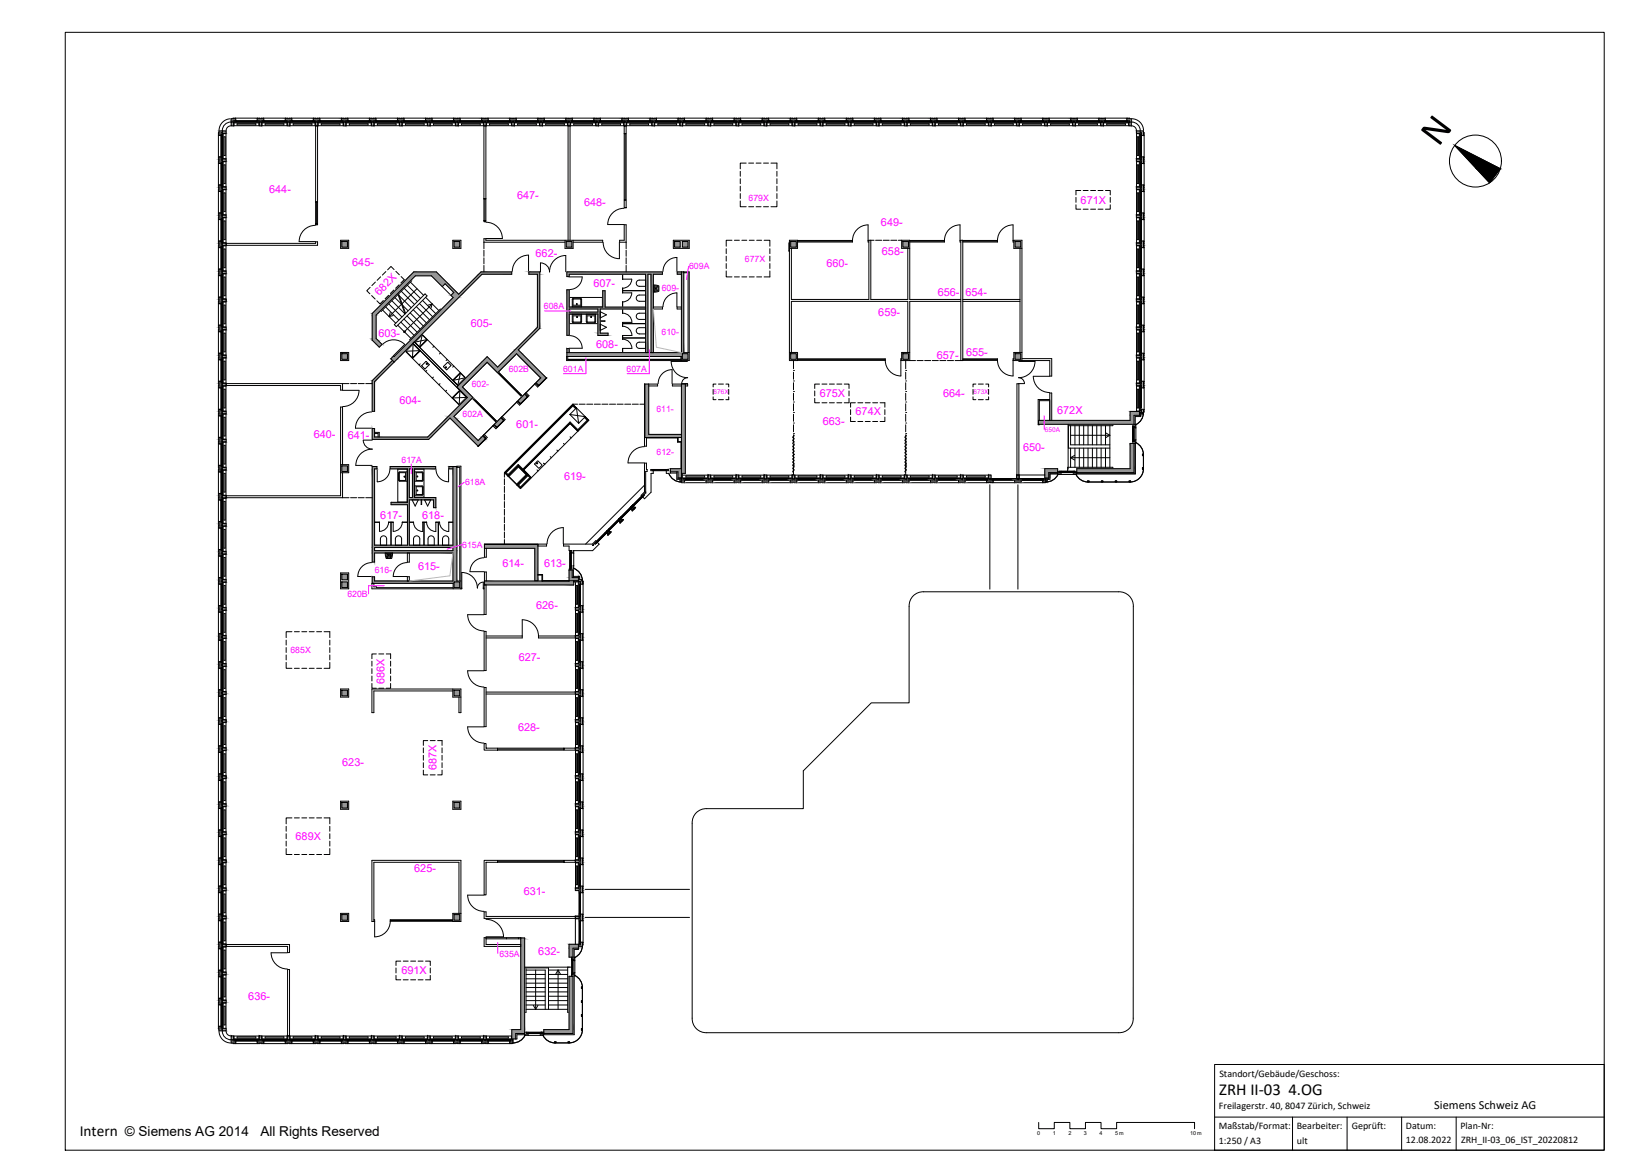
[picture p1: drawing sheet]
<svg xmlns="http://www.w3.org/2000/svg" width="420mm" height="297mm" viewBox="0 0 420 297" stroke-linecap="round" stroke-linejoin="round" font-family="sans-serif">
<defs><g id="words">
<text font-size="10" x="369.2" y="37.9" transform="rotate(-53 369.2 37.9)">N</text>
<text font-size="4.3" x="312.9" y="281.2">ZRH II-03 4.OG</text>
<text font-size="3.9" x="20.5" y="291.7">Intern</text>
<g font-size="3.5">
<text x="32" y="291.7">© Siemens AG 2014</text>
<text x="66.8" y="291.7">All Rights Reserved</text>
</g>
<text font-size="3.2" x="368.1" y="284.6">Siemens Schweiz AG</text>
<g font-size="2.8" fill="#f0f">
<text x="69.1" y="49.7">644-</text>
<text x="132.7" y="51.1">647-</text>
<text x="149.9" y="52.8">648-</text>
<text x="277.4" y="52.3">671X</text>
<text x="226.1" y="58">649-</text>
<text x="226.4" y="65.4">658-</text>
<text x="90.4" y="68.4">645-</text>
<text x="137.5" y="66">662-</text>
<text x="212.1" y="68.5">660-</text>
<text x="97.3" y="76" transform="rotate(-45 97.3 76)">682X</text>
<text x="152.3" y="73.6">607-</text>
<text x="240.7" y="76.1">656-</text>
<text x="247.8" y="76.1">654-</text>
<text x="225.4" y="81.1">659-</text>
<text x="97.1" y="86.5">603-</text>
<text x="120.8" y="84">605-</text>
<text x="153" y="89.4">608-</text>
<text x="240.5" y="92.1">657-</text>
<text x="248" y="91.4">655-</text>
<text x="210.4" y="101.8">675X</text>
<text x="242" y="101.9">664-</text>
<text x="102.5" y="103.8">604-</text>
<text x="219.6" y="106.6">674X</text>
<text x="271.3" y="106.4">672X</text>
<text x="80.5" y="112.5">640-</text>
<text x="89.3" y="112.7">641-</text>
<text x="132.5" y="109.9">601-</text>
<text x="211.2" y="109">663-</text>
<text x="262.6" y="115.9">650-</text>
<text x="144.8" y="123.2">619-</text>
<text x="97.6" y="133.2">617-</text>
<text x="108.4" y="133.2">618-</text>
<text x="107.3" y="146.2">615-</text>
<text x="128.9" y="145.5">614-</text>
<text x="139.7" y="145.5">613-</text>
<text x="137.6" y="156.4">626-</text>
<text x="133.1" y="169.8">627-</text>
<text x="98.7" y="175.7" transform="rotate(-90 98.7 175.7)">686X</text>
<text x="133" y="187.7">628-</text>
<text x="87.8" y="196.5">623-</text>
<text x="112.1" y="197.7" transform="rotate(-90 112.1 197.7)">687X</text>
<text x="75.9" y="215.6">689X</text>
<text x="106.3" y="223.9">625-</text>
<text x="134.5" y="229.7">631-</text>
<text x="138.2" y="245.1">632-</text>
<text x="103" y="250">691X</text>
<text x="63.7" y="256.6">636-</text>
</g>
<g font-size="2.6">
<text x="313" y="276.5">Standort/Gebäude/Geschoss:</text>
<text x="312.8" y="284.7">Freilagerstr. 40, 8047 Zürich, Schweiz</text>
<text x="312.8" y="293.8">1:250 / A3</text>
<text x="312.9" y="290">Maßstab/Format:</text>
<text x="332.9" y="289.9">Bearbeiter:</text>
<text x="332.9" y="293.7">ult</text>
<text x="347" y="289.9">Geprüft:</text>
<text x="360.8" y="289.7">Datum:</text>
<text x="360.8" y="293.6">12.08.2022</text>
<text x="374.9" y="289.9">Plan-Nr:</text>
<text x="375" y="293.6">ZRH_II-03_06_IST_20220812</text>
</g>
<g font-size="2.2" fill="#f0f">
<text x="192.1" y="51.6">679X</text>
<text x="176.9" y="69.1">609A</text>
<text x="191.2" y="67.2">677X</text>
<text x="169.8" y="74.6">609-</text>
<text x="139.6" y="79.4">608A</text>
<text x="169.8" y="86.1">610-</text>
<text x="130.6" y="95.6">602B</text>
<text x="144.5" y="95.5">601A</text>
<text x="160.8" y="95.5">607A</text>
<text x="121.1" y="99.4">602-</text>
<text x="118.7" y="107.1">602A</text>
<text x="168.5" y="105.7">611-</text>
<text x="103" y="118.9">617A</text>
<text x="168.5" y="116.9">612-</text>
<text x="119.4" y="124.6">618A</text>
<text x="118.6" y="140.6">615A</text>
<text x="96.2" y="147">616-</text>
<text x="89.2" y="153.2">620B</text>
<text x="74.6" y="167.6">685X</text>
<text x="128.2" y="245.6">635A</text>
</g>
<g font-size="1.7" fill="#f0f">
<text x="183.1" y="101.2">676X</text>
<text x="249.8" y="101.2">673X</text>
<text x="268.2" y="110.8">650A</text>
</g>
<g font-size="1.4">
<text x="266.2" y="291.3">0</text>
<text x="270.2" y="291.3">1</text>
<text x="274.2" y="291.3">2</text>
<text x="278.2" y="291.3">3</text>
<text x="282.2" y="291.3">4</text>
<text x="286.2" y="291.3">5 m</text>
<text x="305.5" y="291.3">10m</text>
</g>
</g></defs>
<!-- layer: A_Treppen+Lift -->
<g fill="none" stroke="#000" stroke-width=".26">
<path d="M97.6 79.8l.2 .2 4.4-4.4 1.8 5M98.2 79.6l3.4 3.4M99 78.8l3.4 3.4M99.8 78l3.4 3.4M100.6 77.2l3.4 3.4M101.4 76.4l1.7 1.7-3.2 3.2M102.5 75.9l3.1 3.1M102.9 74.7l3.4 3.4M103.4 78.4l1.4 1.4M103.7 74l3.4 3.4M104.5 73.2l3.4 3.4M105.3 72.4l3.4 3.4"/>
<path d="M105.7 72.1l-3.4 3.4 1.8 5 5-5 .5 .5-7.9 7.9-.5-.6 2.8-2.7M106.1 79.5l3.4 3.4M106.9 78.7l3.4 3.4M107 74.1l-3.8 3.9M107.6 77.9l3.4 3.4M108.4 77.1l3.4 3.4M109.2 76.3l3.4 3.4M109.9 78.3l1-.2-.3 1M110.9 78l-7.1 7.2M113.2 79.5l-.2-.1-7.9 7.9M100.2 80.2l-.3 1.1M100.9 81l-1 .3"/>
<path d="M102.1 83.5l3.4 3.4M102.9 82.7l3.4 3.4M103.7 81.9l3.4 3.4M104.5 81.1l3.4 3.4M105.3 80.3l3.4 3.4M118.7 99.3l6.3-6.3 8.9 8.9-6.3 6.4zM132.6 90.8l6.2 6.2-4.7 4.7-6.2-6.2zM121.2 102.2l6.2 6.2-4.7 4.7-6.2-6.2zM274.2 108.9v6.1h10.7M274.6 108.7v.4M274.8 109.3v4.9h10.1M274.8 115v5"/>
<path d="M274.8 111.8h10.1M274.8 117.5h10.1M274.8 117.5l1 .6M275.8 116.9l-1 .6M275.9 109.3v4.9M275.9 115v5M277 109.3v4.9M277 115v5M278.1 109.3v4.9M278.1 115v5M279.3 109.3v4.9M279.3 115v5"/>
<path d="M280.4 109.3v4.9M280.4 115v5M281.5 109.3v4.9M281.5 115v5M282.6 109.3v4.9M282.6 115v5M283.7 109.3v4.9M283.7 115v5M283.8 111.1l1.1 .7M284.9 109.3v10.7M284.9 111.8l-1.1 .5M285.6 108.9v.4h-11.2"/>
<path d="M285.6 120.3v-.3h-11.6v1M134.7 248.5h6.1v10.6M135 248.7v11.2h-.3M135 249h4.9v10.1M135 250.2h4.9M135 251.3h4.9M135 252.4h4.9M135 253.5h4.9M135 254.7h4.9M135 255.8h4.9M135 256.9h4.9M135 258h4.9"/>
<path d="M135 259.1h10.7M136.9 258.1l.6 1M137.5 249v10.1M138.1 258.1l-.6 1M140.8 249h4.9M140.8 250.2h4.9M140.8 251.3h4.9M140.8 252.4h4.9M140.8 253.5h4.9M140.8 254.7h4.9M140.8 255.8h4.9M140.8 256.9h4.9"/>
<path d="M140.8 258h4.9M143.2 249v10.1M143.2 249l-.6 1.1M143.2 249l.6 1.1M146.7 248.3h-1v11.6h.4"/>
<circle cx="103.8" cy="85.2" r=".2"/>
</g>
<!-- layer: S_Schraffur_Wand_tragend -->
<g fill="#969696" stroke="#969696" stroke-width=".26">
<path d="M149.3 149.1h.2z"/>
<path d="M148.5 149.3h.5z"/>
<path d="M134.7 101.2l.7 .7h-1.5z"/>
<path d="M133.9 101.9h1.5l-1.1 1z"/>
<path d="M128.6 107.3l.7 .7h-1.4z"/>
<path d="M127.9 108h1.4l-1 1z"/>
<path d="M100.3 92.9l.4-.4 .5 .4z"/>
<path d="M125 91.6l1.4 1.4h-2.8z"/>
<path d="M126.3 94.3h2.8l-1.4 1.4z"/>
<path d="M138.8 97h1.4l-1.2 1.2z"/>
<path d="M123.6 112.2l.3-.3 .3 .3z"/>
<path d="M121.3 113.1h2.8l-1.4 1.4z"/>
<path d="M112.8 72.9h1.4l-.7 .7z"/>
<path d="M95.5 87.3h1.5l1.1 1.1z"/>
<path d="M101 91.4l.2 .1h-.3z"/>
<path d="M100.9 91.5h1.7l-.6 .6z"/>
<path d="M95.4 266l.6 .9v-.9zM95.4 266l.6 .9h-.6z"/>
<path d="M100.1 119.8l11.7 .6v-.6zM100.1 119.8l11.7 .6h-11.7z"/>
<path d="M95.5 119.8l1.2 .6v-.6zM95.5 119.8l1.2 .6h-1.2z"/>
<path d="M105.9 120.4l.4 7.3v-7.3zM105.9 120.4l.4 7.3h-.4z"/>
<path d="M104.6 120.4l.5 7.3v-7.3zM104.6 120.4l.5 7.3h-.5z"/>
<path d="M104.6 127.7l7.3 .6v-.6zM104.6 127.7l7.3 .6h-7.3z"/>
<path d="M104.6 128.3l.5 .7v-.7zM104.6 128.3l.5 .7h-.5z"/>
<path d="M100.4 129l4.7 .6v-.6zM100.4 129l4.7 .6h-4.7z"/>
<path d="M111.3 128.3l.6 2v-2zM111.3 128.3l.6 2h-.6z"/>
<path d="M116.3 119.8l1 20.2v-20.2zM116.3 119.8l1 20.2h-1z"/>
<path d="M104.6 129.6l.5 10.4v-10.4zM104.6 129.6l.5 10.4h-.5z"/>
<path d="M95.5 120.4l.6 19.6v-19.6zM95.5 120.4l.6 19.6h-.6z"/>
<path d="M95.5 140l21.8 .6v-.6zM95.5 140l21.8 .6h-21.8z"/>
<path d="M116.3 140.6l1 .8v-.8zM116.3 140.6l1 .8h-1z"/>
<path d="M95.5 140.6l.6 .8v-.8zM95.5 140.6l.6 .8h-.6z"/>
<path d="M95.5 141.4l21.8 .6v-.6zM95.5 141.4l21.8 .6h-21.8z"/>
<path d="M95.5 142l.6 2.3v-2.3zM95.5 142l.6 2.3h-.6z"/>
<path d="M116.3 142l1 7.2v-7.2zM116.3 142l1 7.2h-1z"/>
<path d="M95.5 148.1l.6 1.1v-1.1zM95.5 148.1l.6 1.1h-.6z"/>
<path d="M95.5 149.2l21.8 .2v-.2zM95.5 149.2l21.8 .2h-21.8z"/>
<path d="M95.5 149.4l21 .4v-.4zM95.5 149.4l21 .4h-21z"/>
<path d="M146.1 146.3l.8 2v-2zM146.1 146.3l.8 2h-.8z"/>
<path d="M146.1 148.3l2.4 .8v-.8zM146.1 148.3l2.4 .8h-2.4z"/>
<path d="M146.1 149.1h2.4zM146.1 149.1h2.4z"/>
<path d="M133.7 240.8l1 .2v-.2zM133.7 240.8l1 .2h-1z"/>
<path d="M133.7 241l1 23.3v-23.3zM133.7 241l1 23.3h-1z"/>
<path d="M131.4 264.3l3.3 1v-1zM131.4 264.3l3.3 1h-3.3z"/>
<path d="M131.4 265.3l1 1.4v-1.4zM131.4 265.3l1 1.4h-1z"/>
<path d="M146.1 250.7l1 13.6v-13.6zM146.1 250.7l1 13.6h-1z"/>
<path d="M139.6 264.3l7.5 1v-1zM139.6 264.3l7.5 1h-7.5z"/>
<path d="M146.1 242.4l2.4 1v-1zM146.1 242.4l2.4 1h-2.4z"/>
<path d="M146.1 243.4l1 2.3v-2.3zM146.1 243.4l1 2.3h-1z"/>
<path d="M149 241.9l.5 .7v-.7zM149 241.9l.5 .7h-.5z"/>
<path d="M148.5 242.6l1 .1v-.1zM148.5 242.6l1 .1h-1z"/>
<path d="M148.5 242.7l1 .2v-.2zM148.5 242.7l1 .2h-1z"/>
<path d="M148.5 242.9l1 .1v-.1zM148.5 242.9l1 .1h-1z"/>
<path d="M149 234.7l.5 .7v-.7zM149 234.7l.5 .7h-.5z"/>
<path d="M148.7 235.4l.8 .3v-.3zM148.7 235.4l.8 .3h-.8z"/>
<path d="M149 235.7l.5 .7v-.7zM149 235.7l.5 .7h-.5z"/>
<path d="M149 227.5l.5 .7v-.7zM149 227.5l.5 .7h-.5z"/>
<path d="M148.7 228.2l.8 .3v-.3zM148.7 228.2l.8 .3h-.8z"/>
<path d="M149 228.5l.5 .7v-.7zM149 228.5l.5 .7h-.5z"/>
<path d="M149 220.3l.5 .7v-.7zM149 220.3l.5 .7h-.5z"/>
<path d="M148.7 221l.8 .3v-.3zM148.7 221l.8 .3h-.8z"/>
<path d="M149 221.3l.5 .7v-.7zM149 221.3l.5 .7h-.5z"/>
<path d="M149 213.1l.5 .7v-.7zM149 213.1l.5 .7h-.5z"/>
<path d="M148.7 213.8l.8 .3v-.3zM148.7 213.8l.8 .3h-.8z"/>
<path d="M149 214.1l.5 .7v-.7zM149 214.1l.5 .7h-.5z"/>
<path d="M149 205.9l.5 .7v-.7zM149 205.9l.5 .7h-.5z"/>
<path d="M148.7 206.6l.8 .3v-.3zM148.7 206.6l.8 .3h-.8z"/>
<path d="M149 206.9l.5 .7v-.7zM149 206.9l.5 .7h-.5zM149 207.6h.5zM149 207.6h.5z"/>
<path d="M149 198.7l.5 .7v-.7zM149 198.7l.5 .7h-.5z"/>
<path d="M148.7 199.4l.8 .3v-.3zM148.7 199.4l.8 .3h-.8z"/>
<path d="M149 199.7l.5 .7v-.7zM149 199.7l.5 .7h-.5z"/>
<path d="M149 191.5l.5 .7v-.7zM149 191.5l.5 .7h-.5z"/>
<path d="M148.7 192.2l.8 .3v-.3zM148.7 192.2l.8 .3h-.8z"/>
<path d="M149 192.5l.5 .7v-.7zM149 192.5l.5 .7h-.5z"/>
<path d="M149 184.3l.5 .7v-.7zM149 184.3l.5 .7h-.5z"/>
<path d="M148.7 185l.8 .3v-.3zM148.7 185l.8 .3h-.8z"/>
<path d="M149 185.3l.5 .7v-.7zM149 185.3l.5 .7h-.5z"/>
<path d="M149 177.1l.5 .7v-.7zM149 177.1l.5 .7h-.5z"/>
<path d="M148.7 177.8l.8 .3v-.3zM148.7 177.8l.8 .3h-.8z"/>
<path d="M149 178.1l.5 .7v-.7zM149 178.1l.5 .7h-.5zM149 178.8h.5zM149 178.8h.5z"/>
<path d="M149 169.9l.5 .7v-.7zM149 169.9l.5 .7h-.5z"/>
<path d="M148.7 170.6l.8 .3v-.3zM148.7 170.6l.8 .3h-.8z"/>
<path d="M149 170.9l.5 .7v-.7zM149 170.9l.5 .7h-.5z"/>
<path d="M149 162.7l.5 .7v-.7zM149 162.7l.5 .7h-.5z"/>
<path d="M148.7 163.4l.8 .3v-.3zM148.7 163.4l.8 .3h-.8z"/>
<path d="M149 163.7l.5 .7v-.7zM149 163.7l.5 .7h-.5z"/>
<path d="M149 155.5l.5 .7v-.7zM149 155.5l.5 .7h-.5z"/>
<path d="M148.7 156.2l.8 .3v-.3zM148.7 156.2l.8 .3h-.8z"/>
<path d="M149 156.5l.5 .7v-.7zM149 156.5l.5 .7h-.5z"/>
<path d="M148.5 148l.3 .8v-.8zM148.5 148l.3 .8h-.3z"/>
<path d="M148.5 148.8l.8 .3v-.3zM148.5 148.8l.8 .3h-.8zM148.5 149.1h.8zM148.5 149.1h.8z"/>
<path d="M148.5 149.1l1 .2v-.2zM148.5 149.1l1 .2h-1z"/>
<path d="M149 149.3l.5 .7v-.7zM149 149.3l.5 .7h-.5zM149 150h.5zM149 150h.5z"/>
<path d="M290.1 113.8l1 6.5v-6.5zM290.1 113.8l1 6.5h-1z"/>
<path d="M276.4 120.3l14.7 1v-1zM276.4 120.3l14.7 1h-14.7z"/>
<path d="M253.8 121.9l.6 1v-1zM253.8 121.9l.6 1h-.6z"/>
<path d="M253.9 122.9l.3 .3v-.3zM253.9 122.9l.3 .3h-.3z"/>
<path d="M253.2 123.2l1.7 .6v-.6zM253.2 123.2l1.7 .6h-1.7z"/>
<path d="M260.9 121.9l.7 1v-1zM260.9 121.9l.7 1h-.7z"/>
<path d="M268.3 122.9l.2 .3zM268.3 122.9l.2 .3z"/>
<path d="M267.6 123.2l.9 .6v-.6zM267.6 123.2l.9 .6h-.9z"/>
<path d="M268.5 122.7l.3 .9v-.9zM268.5 122.7l.3 .9h-.3z"/>
<path d="M268.2 120.3l3.3 .7v-.7zM268.2 120.3l3.3 .7h-3.3z"/>
<path d="M268.2 121l3.3 .3v-.3zM268.2 121l3.3 .3h-3.3z"/>
<path d="M268.2 121.3l1 1.4v-1.4zM268.2 121.3l1 1.4h-1z"/>
<path d="M131.5 266.9l.2 .4zM131.5 266.9l.2 .4z"/>
<path d="M130.8 267.3l.9 .5v-.5zM130.8 267.3l.9 .5h-.9z"/>
<path d="M291.7 98.4l1 .6v-.6zM291.7 98.4l1 .6h-1z"/>
<path d="M293 97.9l.5 .7v-.7zM293 97.9l.5 .7h-.5z"/>
<path d="M292.7 98.6l.8 .3v-.3zM292.7 98.6l.8 .3h-.8z"/>
<path d="M293 98.9l.5 .7v-.7zM293 98.9l.5 .7h-.5z"/>
<path d="M291.7 91.2l1 .6v-.6zM291.7 91.2l1 .6h-1z"/>
<path d="M293 90.7l.5 .7v-.7zM293 90.7l.5 .7h-.5z"/>
<path d="M292.7 91.4l.8 .3v-.3zM292.7 91.4l.8 .3h-.8z"/>
<path d="M293 91.7l.5 .7v-.7zM293 91.7l.5 .7h-.5z"/>
<path d="M291.7 84l1 .6v-.6zM291.7 84l1 .6h-1z"/>
<path d="M293 83.5l.5 .7v-.7zM293 83.5l.5 .7h-.5z"/>
<path d="M292.7 84.2l.8 .3v-.3zM292.7 84.2l.8 .3h-.8z"/>
<path d="M293 84.5l.5 .7v-.7zM293 84.5l.5 .7h-.5z"/>
<path d="M291.7 76.8l1 .6v-.6zM291.7 76.8l1 .6h-1z"/>
<path d="M293 76.3l.5 .7v-.7zM293 76.3l.5 .7h-.5z"/>
<path d="M292.7 77l.8 .3v-.3zM292.7 77l.8 .3h-.8z"/>
<path d="M293 77.3l.5 .7v-.7zM293 77.3l.5 .7h-.5z"/>
<path d="M291.7 69.6l1 .6v-.6zM291.7 69.6l1 .6h-1z"/>
<path d="M293 69.1l.5 .7v-.7zM293 69.1l.5 .7h-.5z"/>
<path d="M292.7 69.8l.8 .3v-.3zM292.7 69.8l.8 .3h-.8z"/>
<path d="M293 70.1l.5 .7v-.7zM293 70.1l.5 .7h-.5z"/>
<path d="M291.7 62.4l1 .6v-.6zM291.7 62.4l1 .6h-1z"/>
<path d="M293 61.9l.5 .7v-.7zM293 61.9l.5 .7h-.5z"/>
<path d="M292.7 62.6l.8 .3v-.3zM292.7 62.6l.8 .3h-.8z"/>
<path d="M293 62.9l.5 .7v-.7zM293 62.9l.5 .7h-.5z"/>
<path d="M291.7 55.2l1 .6v-.6zM291.7 55.2l1 .6h-1z"/>
<path d="M293 54.7l.5 .7v-.7zM293 54.7l.5 .7h-.5z"/>
<path d="M292.7 55.4l.8 .3v-.3zM292.7 55.4l.8 .3h-.8z"/>
<path d="M293 55.7l.5 .7v-.7zM293 55.7l.5 .7h-.5z"/>
<path d="M291.7 48l1 .6v-.6zM291.7 48l1 .6h-1z"/>
<path d="M293 47.5l.5 .7v-.7zM293 47.5l.5 .7h-.5z"/>
<path d="M292.7 48.2l.8 .3v-.3zM292.7 48.2l.8 .3h-.8z"/>
<path d="M293 48.5l.5 .7v-.7zM293 48.5l.5 .7h-.5z"/>
<path d="M291.7 40.8l1 .6v-.6zM291.7 40.8l1 .6h-1z"/>
<path d="M293 40.3l.5 .7v-.7zM293 40.3l.5 .7h-.5z"/>
<path d="M292.7 41l.8 .3v-.3zM292.7 41l.8 .3h-.8z"/>
<path d="M293 41.3l.5 .7v-.7zM293 41.3l.5 .7h-.5z"/>
<path d="M292.7 33.6l.8 .5v-.5zM292.7 33.6l.8 .5h-.8z"/>
<path d="M293 34.1h.5zM293 34.1h.5z"/>
<path d="M293 34.1l.5 .7v-.7zM293 34.1l.5 .7h-.5z"/>
<path d="M291.7 33.6l1 .6v-.6zM291.7 33.6l1 .6h-1z"/>
<path d="M289.2 30.5l1.2 .5v-.5zM289.2 30.5l1.2 .5h-1.2z"/>
<path d="M289.9 31l.5 .3v-.3zM289.9 31l.5 .3h-.5z"/>
<path d="M289.8 31.3l.6 1v-1zM289.8 31.3l.6 1h-.6z"/>
<path d="M282 30.5l1.7 .5v-.5zM282 30.5l1.7 .5h-1.7z"/>
<path d="M282.7 31l.3 .3v-.3zM282.7 31l.3 .3h-.3z"/>
<path d="M282.5 31.3l.7 1v-1zM282.5 31.3l.7 1h-.7z"/>
<path d="M274.8 30.5l1.7 .5v-.5zM274.8 30.5l1.7 .5h-1.7z"/>
<path d="M275.5 31l.3 .3v-.3zM275.5 31l.3 .3h-.3z"/>
<path d="M275.3 31.3l.7 1v-1zM275.3 31.3l.7 1h-.7z"/>
<path d="M267.6 30.5l1.7 .5v-.5zM267.6 30.5l1.7 .5h-1.7z"/>
<path d="M268.3 31l.3 .3v-.3zM268.3 31l.3 .3h-.3z"/>
<path d="M268.1 31.3l.7 1v-1zM268.1 31.3l.7 1h-.7z"/>
<path d="M260.4 30.5l1.7 .5v-.5zM260.4 30.5l1.7 .5h-1.7z"/>
<path d="M261.1 31l.3 .3v-.3zM261.1 31l.3 .3h-.3z"/>
<path d="M260.9 31.3l.7 1v-1zM260.9 31.3l.7 1h-.7z"/>
<path d="M253.2 30.5l1.7 .5v-.5zM253.2 30.5l1.7 .5h-1.7z"/>
<path d="M253.9 31l.3 .3v-.3zM253.9 31l.3 .3h-.3z"/>
<path d="M253.8 31.3l.6 1v-1zM253.8 31.3l.6 1h-.6z"/>
<path d="M246 30.5l1.7 .5v-.5zM246 30.5l1.7 .5h-1.7z"/>
<path d="M246.7 31l.3 .3v-.3zM246.7 31l.3 .3h-.3z"/>
<path d="M246.5 31.3l.7 1v-1zM246.5 31.3l.7 1h-.7z"/>
<path d="M238.8 30.5l1.7 .5v-.5zM238.8 30.5l1.7 .5h-1.7z"/>
<path d="M239.5 31l.3 .3v-.3zM239.5 31l.3 .3h-.3z"/>
<path d="M239.3 31.3l.7 1v-1zM239.3 31.3l.7 1h-.7z"/>
<path d="M231.6 30.5l1.7 .5v-.5zM231.6 30.5l1.7 .5h-1.7z"/>
<path d="M232.3 31l.3 .3v-.3zM232.3 31l.3 .3h-.3z"/>
<path d="M232.2 31.3l.6 1v-1zM232.2 31.3l.6 1h-.6z"/>
<path d="M224.4 30.5l1.7 .5v-.5zM224.4 30.5l1.7 .5h-1.7z"/>
<path d="M225.1 31l.3 .3v-.3zM225.1 31l.3 .3h-.3z"/>
<path d="M224.9 31.3l.7 1v-1zM224.9 31.3l.7 1h-.7z"/>
<path d="M217.2 30.5l1.7 .5v-.5zM217.2 30.5l1.7 .5h-1.7z"/>
<path d="M217.9 31l.3 .3v-.3zM217.9 31l.3 .3h-.3z"/>
<path d="M217.7 31.3l.7 1v-1zM217.7 31.3l.7 1h-.7z"/>
<path d="M210 30.5l1.7 .5v-.5zM210 30.5l1.7 .5h-1.7z"/>
<path d="M210.7 31l.3 .3v-.3zM210.7 31l.3 .3h-.3z"/>
<path d="M210.6 31.3l.6 1v-1zM210.6 31.3l.6 1h-.6z"/>
<path d="M202.8 30.5l1.7 .5v-.5zM202.8 30.5l1.7 .5h-1.7z"/>
<path d="M203.5 31l.3 .3v-.3zM203.5 31l.3 .3h-.3z"/>
<path d="M203.3 31.3l.7 1v-1zM203.3 31.3l.7 1h-.7z"/>
<path d="M195.6 30.5l1.7 .5v-.5zM195.6 30.5l1.7 .5h-1.7z"/>
<path d="M196.3 31l.3 .3v-.3zM196.3 31l.3 .3h-.3z"/>
<path d="M196.1 31.3l.7 1v-1zM196.1 31.3l.7 1h-.7z"/>
<path d="M188.4 30.5l1.7 .5v-.5zM188.4 30.5l1.7 .5h-1.7z"/>
<path d="M189.1 31l.3 .3v-.3zM189.1 31l.3 .3h-.3z"/>
<path d="M188.9 31.3l.7 1v-1zM188.9 31.3l.7 1h-.7z"/>
<path d="M181.2 30.5l1.7 .5v-.5zM181.2 30.5l1.7 .5h-1.7z"/>
<path d="M181.9 31l.3 .3v-.3zM181.9 31l.3 .3h-.3z"/>
<path d="M181.7 31.3l.7 1v-1zM181.7 31.3l.7 1h-.7z"/>
<path d="M174 30.5l1.7 .5v-.5zM174 30.5l1.7 .5h-1.7z"/>
<path d="M174.7 31l.3 .3v-.3zM174.7 31l.3 .3h-.3z"/>
<path d="M174.6 31.3l.6 1v-1zM174.6 31.3l.6 1h-.6z"/>
<path d="M166.8 30.5l1.7 .5v-.5zM166.8 30.5l1.7 .5h-1.7z"/>
<path d="M167.5 31l.3 .3v-.3zM167.5 31l.3 .3h-.3z"/>
<path d="M167.3 31.3l.7 1v-1zM167.3 31.3l.7 1h-.7z"/>
<path d="M159.6 30.5l1.7 .5v-.5zM159.6 30.5l1.7 .5h-1.7z"/>
<path d="M160.3 31l.3 .3v-.3zM160.3 31l.3 .3h-.3z"/>
<path d="M160.1 31.3l.7 1v-1zM160.1 31.3l.7 1h-.7z"/>
<path d="M152.4 30.5l1.7 .5v-.5zM152.4 30.5l1.7 .5h-1.7z"/>
<path d="M153.1 31l.3 .3v-.3zM153.1 31l.3 .3h-.3z"/>
<path d="M153 31.3l.6 1v-1zM153 31.3l.6 1h-.6z"/>
<path d="M145.2 30.5l1.7 .5v-.5zM145.2 30.5l1.7 .5h-1.7z"/>
<path d="M145.9 31l.3 .3v-.3zM145.9 31l.3 .3h-.3z"/>
<path d="M145.7 31.3l.7 1v-1zM145.7 31.3l.7 1h-.7z"/>
<path d="M138 30.5l1.7 .5v-.5zM138 30.5l1.7 .5h-1.7z"/>
<path d="M138.7 31l.3 .3v-.3zM138.7 31l.3 .3h-.3z"/>
<path d="M138.5 31.3l.7 1v-1zM138.5 31.3l.7 1h-.7z"/>
<path d="M130.8 30.5l1.7 .5v-.5zM130.8 30.5l1.7 .5h-1.7z"/>
<path d="M131.5 31l.3 .3v-.3zM131.5 31l.3 .3h-.3z"/>
<path d="M131.3 31.3l.7 1v-1zM131.3 31.3l.7 1h-.7z"/>
<path d="M123.6 30.5l1.7 .5v-.5zM123.6 30.5l1.7 .5h-1.7z"/>
<path d="M124.3 31l.3 .3v-.3zM124.3 31l.3 .3h-.3z"/>
<path d="M124.1 31.3l.7 1v-1zM124.1 31.3l.7 1h-.7z"/>
<path d="M116.4 30.5l1.7 .5v-.5zM116.4 30.5l1.7 .5h-1.7z"/>
<path d="M117.1 31l.3 .3v-.3zM117.1 31l.3 .3h-.3z"/>
<path d="M116.9 31.3l.7 1v-1zM116.9 31.3l.7 1h-.7z"/>
<path d="M109.2 30.5l1.7 .5v-.5zM109.2 30.5l1.7 .5h-1.7z"/>
<path d="M109.9 31l.3 .3v-.3zM109.9 31l.3 .3h-.3z"/>
<path d="M109.7 31.3l.7 1v-1zM109.7 31.3l.7 1h-.7z"/>
<path d="M102 30.5l1.7 .5v-.5zM102 30.5l1.7 .5h-1.7z"/>
<path d="M102.7 31l.3 .3v-.3zM102.7 31l.3 .3h-.3z"/>
<path d="M102.5 31.3l.7 1v-1zM102.5 31.3l.7 1h-.7z"/>
<path d="M94.8 30.5l1.7 .5v-.5zM94.8 30.5l1.7 .5h-1.7z"/>
<path d="M95.5 31l.3 .3v-.3zM95.5 31l.3 .3h-.3z"/>
<path d="M95.4 31.3l.6 1v-1zM95.4 31.3l.6 1h-.6z"/>
<path d="M87.6 30.5l1.7 .5v-.5zM87.6 30.5l1.7 .5h-1.7z"/>
<path d="M88.3 31l.3 .3v-.3zM88.3 31l.3 .3h-.3z"/>
<path d="M88.1 31.3l.7 1v-1zM88.1 31.3l.7 1h-.7z"/>
<path d="M80.4 30.5l1.7 .5v-.5zM80.4 30.5l1.7 .5h-1.7z"/>
<path d="M81.1 31l.3 .3v-.3zM81.1 31l.3 .3h-.3z"/>
<path d="M80.9 31.3l.7 1v-1zM80.9 31.3l.7 1h-.7z"/>
<path d="M73.2 30.5l1.7 .5v-.5zM73.2 30.5l1.7 .5h-1.7z"/>
<path d="M73.9 31l.3 .3v-.3zM73.9 31l.3 .3h-.3z"/>
<path d="M73.7 31.3l.7 1v-1zM73.7 31.3l.7 1h-.7z"/>
<path d="M66 30.5l1.7 .5v-.5zM66 30.5l1.7 .5h-1.7z"/>
<path d="M66.7 31l.3 .3v-.3zM66.7 31l.3 .3h-.3z"/>
<path d="M66.5 31.3l.7 1v-1zM66.5 31.3l.7 1h-.7z"/>
<path d="M59.3 30.5l1.2 .5v-.5zM59.3 30.5l1.2 .5h-1.2z"/>
<path d="M59.3 31l.5 .3v-.3zM59.3 31l.5 .3h-.5z"/>
<path d="M59.3 31.3l.7 1v-1zM59.3 31.3l.7 1h-.7z"/>
<path d="M56.2 33.6l.9 .5v-.5zM56.2 33.6l.9 .5h-.9z"/>
<path d="M56.2 34.1l.5 .7v-.7zM56.2 34.1l.5 .7h-.5z"/>
<path d="M57.1 33.6l.9 .6v-.6zM57.1 33.6l.9 .6h-.9z"/>
<path d="M56.2 40.3l.5 .7v-.7zM56.2 40.3l.5 .7h-.5z"/>
<path d="M56.2 41l.9 .3v-.3zM56.2 41l.9 .3h-.9z"/>
<path d="M56.2 41.3l.5 .7v-.7zM56.2 41.3l.5 .7h-.5z"/>
<path d="M57.1 40.8l.9 .6v-.6zM57.1 40.8l.9 .6h-.9z"/>
<path d="M56.2 47.5l.5 .7v-.7zM56.2 47.5l.5 .7h-.5z"/>
<path d="M56.2 48.2l.9 .3v-.3zM56.2 48.2l.9 .3h-.9z"/>
<path d="M56.2 48.5l.5 .7v-.7zM56.2 48.5l.5 .7h-.5z"/>
<path d="M57.1 48l.9 .6v-.6zM57.1 48l.9 .6h-.9z"/>
<path d="M56.2 54.7l.5 .7v-.7zM56.2 54.7l.5 .7h-.5z"/>
<path d="M56.2 55.4l.9 .3v-.3zM56.2 55.4l.9 .3h-.9z"/>
<path d="M56.2 55.7l.5 .7v-.7zM56.2 55.7l.5 .7h-.5z"/>
<path d="M57.1 55.2l.9 .6v-.6zM57.1 55.2l.9 .6h-.9z"/>
<path d="M56.2 61.9l.5 .7v-.7zM56.2 61.9l.5 .7h-.5z"/>
<path d="M56.2 62.6l.9 .3v-.3zM56.2 62.6l.9 .3h-.9z"/>
<path d="M56.2 62.9l.5 .7v-.7zM56.2 62.9l.5 .7h-.5z"/>
<path d="M57.1 62.4l.9 .1zM57.1 62.4l.9 .1z"/>
<path d="M57.1 62.5l.9 .5v-.5zM57.1 62.5l.9 .5h-.9z"/>
<path d="M57.1 63h.9zM57.1 63h.9z"/>
<path d="M56.2 69.1l.5 .7v-.7zM56.2 69.1l.5 .7h-.5z"/>
<path d="M56.2 69.8l.9 .3v-.3zM56.2 69.8l.9 .3h-.9z"/>
<path d="M56.2 70.1l.5 .7v-.7zM56.2 70.1l.5 .7h-.5z"/>
<path d="M57.1 69.6l.9 .6v-.6zM57.1 69.6l.9 .6h-.9z"/>
<path d="M56.2 76.3l.5 .7v-.7zM56.2 76.3l.5 .7h-.5z"/>
<path d="M56.2 77l.9 .3v-.3zM56.2 77l.9 .3h-.9z"/>
<path d="M56.2 77.3l.5 .7v-.7zM56.2 77.3l.5 .7h-.5z"/>
<path d="M57.1 76.8l.9 .1zM57.1 76.8l.9 .1z"/>
<path d="M57.1 76.9l.9 .5v-.5zM57.1 76.9l.9 .5h-.9z"/>
<path d="M57.1 77.4h.9zM57.1 77.4h.9z"/>
<path d="M57.1 84l.9 .6v-.6zM57.1 84l.9 .6h-.9z"/>
<path d="M56.2 83.5l.5 .7v-.7zM56.2 83.5l.5 .7h-.5z"/>
<path d="M56.2 84.2l.9 .3v-.3zM56.2 84.2l.9 .3h-.9z"/>
<path d="M56.2 84.5l.5 .7v-.7zM56.2 84.5l.5 .7h-.5z"/>
<path d="M56.2 90.7l.5 .7v-.7zM56.2 90.7l.5 .7h-.5z"/>
<path d="M56.2 91.4l.9 .3v-.3zM56.2 91.4l.9 .3h-.9z"/>
<path d="M56.2 91.7l.5 .7v-.7zM56.2 91.7l.5 .7h-.5z"/>
<path d="M57.1 91.2l.9 .6v-.6zM57.1 91.2l.9 .6h-.9z"/>
<path d="M56.2 97.9l.5 .7v-.7zM56.2 97.9l.5 .7h-.5z"/>
<path d="M56.2 98.6l.9 .3v-.3zM56.2 98.6l.9 .3h-.9z"/>
<path d="M56.2 98.9l.5 .7v-.7zM56.2 98.9l.5 .7h-.5z"/>
<path d="M57.1 98.4l.9 .1zM57.1 98.4l.9 .1z"/>
<path d="M57.1 98.5l.9 .5v-.5zM57.1 98.5l.9 .5h-.9z"/>
<path d="M57.1 99h.9zM57.1 99h.9z"/>
<path d="M56.2 105.1l.5 .7v-.7zM56.2 105.1l.5 .7h-.5z"/>
<path d="M56.2 105.8l.9 .3v-.3zM56.2 105.8l.9 .3h-.9z"/>
<path d="M56.2 106.1l.5 .7v-.7zM56.2 106.1l.5 .7h-.5z"/>
<path d="M57.1 105.6l.9 .6v-.6zM57.1 105.6l.9 .6h-.9z"/>
<path d="M56.2 112.3l.5 .7v-.7zM56.2 112.3l.5 .7h-.5z"/>
<path d="M56.2 113l.9 .3v-.3zM56.2 113l.9 .3h-.9z"/>
<path d="M56.2 113.3l.5 .7v-.7zM56.2 113.3l.5 .7h-.5z"/>
<path d="M57.1 112.8l.9 .6v-.6zM57.1 112.8l.9 .6h-.9z"/>
<path d="M56.7 120.2l.4 .3v-.3zM56.7 120.2l.4 .3h-.4z"/>
<path d="M56.2 119.5l.5 1.7v-1.7zM56.2 119.5l.5 1.7h-.5z"/>
<path d="M57.1 120l.9 .6v-.6zM57.1 120l.9 .6h-.9z"/>
<path d="M56.2 126.7l.5 .7v-.7zM56.2 126.7l.5 .7h-.5z"/>
<path d="M56.2 127.4l.9 .3v-.3zM56.2 127.4l.9 .3h-.9z"/>
<path d="M56.2 127.7l.5 .7v-.7zM56.2 127.7l.5 .7h-.5z"/>
<path d="M57.1 127.2l.9 .1zM57.1 127.2l.9 .1z"/>
<path d="M57.1 127.3l.9 .5v-.5zM57.1 127.3l.9 .5h-.9z"/>
<path d="M57.1 127.8h.9zM57.1 127.8h.9z"/>
<path d="M56.2 133.9l.5 .7v-.7zM56.2 133.9l.5 .7h-.5z"/>
<path d="M56.2 134.6l.9 .3v-.3zM56.2 134.6l.9 .3h-.9z"/>
<path d="M56.2 134.9l.5 .7v-.7zM56.2 134.9l.5 .7h-.5z"/>
<path d="M57.1 134.4l.9 .6v-.6zM57.1 134.4l.9 .6h-.9z"/>
<path d="M56.2 141.1l.5 .7v-.7zM56.2 141.1l.5 .7h-.5z"/>
<path d="M56.2 141.8l.9 .3v-.3zM56.2 141.8l.9 .3h-.9z"/>
<path d="M56.2 142.1l.5 .7v-.7zM56.2 142.1l.5 .7h-.5z"/>
<path d="M57.1 141.6l.9 .6v-.6zM57.1 141.6l.9 .6h-.9z"/>
<path d="M56.2 148.3l.5 .7v-.7zM56.2 148.3l.5 .7h-.5z"/>
<path d="M56.2 149l.9 .3v-.3zM56.2 149l.9 .3h-.9z"/>
<path d="M56.2 149.3l.5 .7v-.7zM56.2 149.3l.5 .7h-.5z"/>
<path d="M57.1 148.8l.9 .6v-.6zM57.1 148.8l.9 .6h-.9z"/>
<path d="M56.2 155.5l.5 .7v-.7zM56.2 155.5l.5 .7h-.5z"/>
<path d="M56.2 156.2l.9 .3v-.3zM56.2 156.2l.9 .3h-.9z"/>
<path d="M56.2 156.5l.5 .7v-.7zM56.2 156.5l.5 .7h-.5z"/>
<path d="M57.1 156l.9 .6v-.6zM57.1 156l.9 .6h-.9z"/>
<path d="M56.2 162.7l.5 .7v-.7zM56.2 162.7l.5 .7h-.5z"/>
<path d="M56.2 163.4l.9 .3v-.3zM56.2 163.4l.9 .3h-.9z"/>
<path d="M56.2 163.7l.5 .7v-.7zM56.2 163.7l.5 .7h-.5z"/>
<path d="M57.1 163.2l.9 .6v-.6zM57.1 163.2l.9 .6h-.9z"/>
<path d="M56.2 169.9l.5 .7v-.7zM56.2 169.9l.5 .7h-.5z"/>
<path d="M56.2 170.6l.9 .3v-.3zM56.2 170.6l.9 .3h-.9z"/>
<path d="M56.2 170.9l.5 .7v-.7zM56.2 170.9l.5 .7h-.5z"/>
<path d="M57.1 170.4l.9 .6v-.6zM57.1 170.4l.9 .6h-.9z"/>
<path d="M56.2 177.1l.5 .7v-.7zM56.2 177.1l.5 .7h-.5z"/>
<path d="M56.2 177.8l.9 .3v-.3zM56.2 177.8l.9 .3h-.9z"/>
<path d="M56.2 178.1l.5 .7v-.7zM56.2 178.1l.5 .7h-.5z"/>
<path d="M57.1 177.6l.9 .2v-.2zM57.1 177.6l.9 .2h-.9z"/>
<path d="M57.1 177.8l.9 .3v-.3zM57.1 177.8l.9 .3h-.9z"/>
<path d="M57.1 178.1l.9 .1v-.1zM57.1 178.1l.9 .1h-.9z"/>
<path d="M56.2 184.3l.5 .7v-.7zM56.2 184.3l.5 .7h-.5z"/>
<path d="M56.2 185l.9 .3v-.3zM56.2 185l.9 .3h-.9z"/>
<path d="M56.2 185.3l.5 .7v-.7zM56.2 185.3l.5 .7h-.5z"/>
<path d="M57.1 184.8l.9 .1zM57.1 184.8l.9 .1z"/>
<path d="M57.1 184.9l.9 .1zM57.1 184.9l.9 .1z"/>
<path d="M57.1 185l.9 .3v-.3zM57.1 185l.9 .3h-.9z"/>
<path d="M57.1 185.3l.9 .1zM57.1 185.3l.9 .1z"/>
<path d="M57.1 185.4h.9zM57.1 185.4h.9z"/>
<path d="M56.2 191.5l.5 .7v-.7zM56.2 191.5l.5 .7h-.5z"/>
<path d="M56.2 192.2l.9 .3v-.3zM56.2 192.2l.9 .3h-.9z"/>
<path d="M56.2 192.5l.5 .7v-.7zM56.2 192.5l.5 .7h-.5z"/>
<path d="M57.1 192l.9 .2v-.2zM57.1 192l.9 .2h-.9z"/>
<path d="M57.1 192.2l.9 .3v-.3zM57.1 192.2l.9 .3h-.9z"/>
<path d="M57.1 192.5l.9 .1v-.1zM57.1 192.5l.9 .1h-.9z"/>
<path d="M56.2 198.7l.5 .7v-.7zM56.2 198.7l.5 .7h-.5z"/>
<path d="M56.2 199.4l.9 .3v-.3zM56.2 199.4l.9 .3h-.9z"/>
<path d="M56.2 199.7l.5 .7v-.7zM56.2 199.7l.5 .7h-.5z"/>
<path d="M57.1 199.2l.9 .1zM57.1 199.2l.9 .1z"/>
<path d="M57.1 199.3l.9 .1zM57.1 199.3l.9 .1z"/>
<path d="M57.1 199.4l.9 .3v-.3zM57.1 199.4l.9 .3h-.9z"/>
<path d="M57.1 199.7l.9 .1zM57.1 199.7l.9 .1z"/>
<path d="M57.1 199.8h.9zM57.1 199.8h.9z"/>
<path d="M56.2 205.9l.5 .7v-.7zM56.2 205.9l.5 .7h-.5z"/>
<path d="M56.2 206.6l.9 .3v-.3zM56.2 206.6l.9 .3h-.9z"/>
<path d="M56.2 206.9l.5 .7v-.7zM56.2 206.9l.5 .7h-.5z"/>
<path d="M57.1 206.4l.9 .2v-.2zM57.1 206.4l.9 .2h-.9z"/>
<path d="M57.1 206.6l.9 .3v-.3zM57.1 206.6l.9 .3h-.9z"/>
<path d="M57.1 206.9l.9 .1v-.1zM57.1 206.9l.9 .1h-.9z"/>
<path d="M56.2 213.1l.5 .7v-.7zM56.2 213.1l.5 .7h-.5z"/>
<path d="M56.2 213.8l.9 .3v-.3zM56.2 213.8l.9 .3h-.9z"/>
<path d="M56.2 214.1l.5 .7v-.7zM56.2 214.1l.5 .7h-.5z"/>
<path d="M57.1 213.6l.9 .5v-.5zM57.1 213.6l.9 .5h-.9z"/>
<path d="M57.1 214.1l.9 .1v-.1zM57.1 214.1l.9 .1h-.9z"/>
<path d="M56.2 220.3l.5 .7v-.7zM56.2 220.3l.5 .7h-.5z"/>
<path d="M56.2 221l.9 .3v-.3zM56.2 221l.9 .3h-.9z"/>
<path d="M56.2 221.3l.5 .7v-.7zM56.2 221.3l.5 .7h-.5z"/>
<path d="M57.1 220.8l.9 .1zM57.1 220.8l.9 .1z"/>
<path d="M57.1 220.9l.9 .1zM57.1 220.9l.9 .1z"/>
<path d="M57.1 221l.9 .3v-.3zM57.1 221l.9 .3h-.9z"/>
<path d="M57.1 221.3l.9 .1zM57.1 221.3l.9 .1z"/>
<path d="M57.1 221.4h.9zM57.1 221.4h.9z"/>
<path d="M56.2 227.5l.5 .7v-.7zM56.2 227.5l.5 .7h-.5z"/>
<path d="M56.2 228.2l.9 .3v-.3zM56.2 228.2l.9 .3h-.9z"/>
<path d="M56.2 228.5l.5 .7v-.7zM56.2 228.5l.5 .7h-.5z"/>
<path d="M57.1 228l.9 .2v-.2zM57.1 228l.9 .2h-.9z"/>
<path d="M57.1 228.2l.9 .3v-.3zM57.1 228.2l.9 .3h-.9z"/>
<path d="M57.1 228.5l.9 .1v-.1zM57.1 228.5l.9 .1h-.9z"/>
<path d="M56.2 234.7l.5 .7v-.7zM56.2 234.7l.5 .7h-.5z"/>
<path d="M56.2 235.4l.9 .3v-.3zM56.2 235.4l.9 .3h-.9z"/>
<path d="M56.2 235.7l.5 .7v-.7zM56.2 235.7l.5 .7h-.5z"/>
<path d="M57.1 235.2l.9 .2v-.2zM57.1 235.2l.9 .2h-.9z"/>
<path d="M57.1 235.4l.9 .3v-.3zM57.1 235.4l.9 .3h-.9z"/>
<path d="M57.1 235.7l.9 .1v-.1zM57.1 235.7l.9 .1h-.9z"/>
<path d="M56.2 241.9l.5 .7v-.7zM56.2 241.9l.5 .7h-.5z"/>
<path d="M56.2 242.6l.9 .3v-.3zM56.2 242.6l.9 .3h-.9z"/>
<path d="M56.2 242.9l.5 .7v-.7zM56.2 242.9l.5 .7h-.5z"/>
<path d="M57.1 242.4l.9 .1zM57.1 242.4l.9 .1z"/>
<path d="M57.1 242.5l.9 .1zM57.1 242.5l.9 .1z"/>
<path d="M57.1 242.6l.9 .3v-.3zM57.1 242.6l.9 .3h-.9z"/>
<path d="M57.1 242.9l.9 .1zM57.1 242.9l.9 .1z"/>
<path d="M57.1 243h.9zM57.1 243h.9z"/>
<path d="M56.2 249.1l.5 .7v-.7zM56.2 249.1l.5 .7h-.5z"/>
<path d="M56.2 249.8l.9 .3v-.3zM56.2 249.8l.9 .3h-.9z"/>
<path d="M56.2 250.1l.5 .7v-.7zM56.2 250.1l.5 .7h-.5z"/>
<path d="M57.1 249.6l.9 .2v-.2zM57.1 249.6l.9 .2h-.9z"/>
<path d="M57.1 249.8l.9 .3v-.3zM57.1 249.8l.9 .3h-.9z"/>
<path d="M57.1 250.1l.9 .1v-.1zM57.1 250.1l.9 .1h-.9z"/>
<path d="M57.1 256.8l.9 .2v-.2zM57.1 256.8l.9 .2h-.9z"/>
<path d="M57.1 257l.9 .3v-.3zM57.1 257l.9 .3h-.9z"/>
<path d="M57.1 257.3l.9 .1v-.1zM57.1 257.3l.9 .1h-.9z"/>
<path d="M56.2 256.3l.5 .7v-.7zM56.2 256.3l.5 .7h-.5z"/>
<path d="M56.2 257l.9 .3v-.3zM56.2 257l.9 .3h-.9z"/>
<path d="M56.2 257.3l.5 .7v-.7zM56.2 257.3l.5 .7h-.5z"/>
<path d="M56.2 263.5l.5 .7v-.7zM56.2 263.5l.5 .7h-.5z"/>
<path d="M56.2 264.2l.9 .4v-.4zM56.2 264.2l.9 .4h-.9z"/>
<path d="M57.1 264l.9 .2v-.2zM57.1 264l.9 .2h-.9z"/>
<path d="M57.1 264.2l.9 .4v-.4zM57.1 264.2l.9 .4h-.9z"/>
<path d="M59.3 266l.7 .9v-.9zM59.3 266l.7 .9h-.7z"/>
<path d="M59.3 266.9l.5 .4v-.4zM59.3 266.9l.5 .4h-.5z"/>
<path d="M59.3 267.3l1.2 .5v-.5zM59.3 267.3l1.2 .5h-1.2z"/>
<path d="M66.5 266l.7 .9v-.9zM66.5 266l.7 .9h-.7z"/>
<path d="M66.7 266.9l.3 .4v-.4zM66.7 266.9l.3 .4h-.3z"/>
<path d="M66 267.3l1.7 .5v-.5zM66 267.3l1.7 .5h-1.7z"/>
<path d="M73.7 266l.7 .9v-.9zM73.7 266l.7 .9h-.7z"/>
<path d="M73.9 266.9l.3 .4v-.4zM73.9 266.9l.3 .4h-.3z"/>
<path d="M73.2 267.3l1.7 .5v-.5zM73.2 267.3l1.7 .5h-1.7z"/>
<path d="M80.9 266l.7 .9v-.9zM80.9 266l.7 .9h-.7z"/>
<path d="M81.1 266.9l.3 .4v-.4zM81.1 266.9l.3 .4h-.3z"/>
<path d="M80.4 267.3l1.7 .5v-.5zM80.4 267.3l1.7 .5h-1.7z"/>
<path d="M88.1 266l.7 .9v-.9zM88.1 266l.7 .9h-.7z"/>
<path d="M88.3 266.9l.3 .4v-.4zM88.3 266.9l.3 .4h-.3z"/>
<path d="M87.6 267.3l1.7 .5v-.5zM87.6 267.3l1.7 .5h-1.7z"/>
<path d="M95.5 266.9l.3 .4v-.4zM95.5 266.9l.3 .4h-.3z"/>
<path d="M94.8 267.3l1.7 .5v-.5zM94.8 267.3l1.7 .5h-1.7z"/>
<path d="M102.5 266l.7 .9v-.9zM102.5 266l.7 .9h-.7z"/>
<path d="M102.7 266.9l.3 .4v-.4zM102.7 266.9l.3 .4h-.3z"/>
<path d="M102 267.3l1.7 .5v-.5zM102 267.3l1.7 .5h-1.7z"/>
<path d="M109.7 266l.7 .9v-.9zM109.7 266l.7 .9h-.7z"/>
<path d="M109.9 266.9l.3 .4v-.4zM109.9 266.9l.3 .4h-.3z"/>
<path d="M109.2 267.3l1.7 .5v-.5zM109.2 267.3l1.7 .5h-1.7z"/>
<path d="M117.1 266.9l.3 .4v-.4zM117.1 266.9l.3 .4h-.3z"/>
<path d="M116.4 267.3l1.7 .5v-.5zM116.4 267.3l1.7 .5h-1.7z"/>
<path d="M116.9 266l.7 .9v-.9zM116.9 266l.7 .9h-.7z"/>
<path d="M124.1 266l.7 .9v-.9zM124.1 266l.7 .9h-.7z"/>
<path d="M124.3 266.9l.3 .4v-.4zM124.3 266.9l.3 .4h-.3z"/>
<path d="M123.6 267.3l1.7 .5v-.5zM123.6 267.3l1.7 .5h-1.7z"/>
<path d="M293 105.1l.5 .7v-.7zM293 105.1l.5 .7h-.5z"/>
<path d="M292.7 105.8l.8 .1v-.1zM292.7 105.8l.8 .1h-.8z"/>
<path d="M290.1 105.6l2.4 1v-1zM290.1 105.6l2.4 1h-2.4z"/>
<path d="M290.1 106.6l1 1.3v-1.3zM290.1 106.6l1 1.3h-1z"/>
<path d="M266.5 107.9l24.6 1v-1zM266.5 107.9l24.6 1h-24.6z"/>
<path d="M292.8 105.9l.5 .3v-.3zM292.8 105.9l.5 .3h-.5z"/>
<path d="M292.5 105.9l.3 .7v-.7zM292.5 105.9l.3 .7h-.3z"/>
<path d="M146.1 149.1l2.4 .1zM146.1 149.1l2.4 .1z"/>
<path d="M124.3 149.2l23 1v-1zM124.3 149.2l23 1h-23z"/>
<path d="M124.3 139.8l13.8 1v-1zM124.3 139.8l13.8 1h-13.8z"/>
<path d="M137.3 140.8l.8 8.3v-8.3zM137.3 140.8l.8 8.3h-.8z"/>
<path d="M115.2 119.8l1.1 .6v-.6zM115.2 119.8l1.1 .6h-1.1z"/>
<path d="M165.5 98.6l1 12.9v-12.9zM165.5 98.6l1 12.9h-1z"/>
<path d="M165.5 111.5l9.4 .8v-.8zM165.5 111.5l9.4 .8h-9.4z"/>
<path d="M133.9 101.9l-1 1h1.4zM132.9 102.9h1.4l-.7 .7z"/>
<path d="M126.8 109h1.5l-.4-1zM126.8 109h1.5l-.7 .7z"/>
<path d="M100.3 92.9l-3.9 4.8 4.8-4.8zM95.5 97.7l4.8-4.8-3.9 4.8z"/>
<path d="M95.5 97.7l.6 .3 .3-.3zM95.5 97.7l.6 .3h-.6z"/>
<path d="M95.5 98l.6 7.6v-7.6zM95.5 98l.6 7.6h-.6z"/>
<path d="M135.7 69.8l2.8 .6v-.6zM135.7 69.8l2.8 .6h-2.8z"/>
<path d="M137.9 70.4l.6 13.6v-13.6zM137.9 70.4l.6 13.6h-.6z"/>
<path d="M137.9 84l.6 .3v-.3zM137.9 84l.6 .3h-.8z"/>
<path d="M137.7 84.3l-4.7 5.5 5.5-5.5zM132.2 89.8l5.5-5.5-4.7 5.5z"/>
<path d="M132.2 89.8l1.8 1-1-1zM132.2 89.8l1.8 1h-2.8z"/>
<path d="M131.2 90.8l-2.1 3.5 3.5-3.5zM131.2 90.8l-2.1 3.5h-1.4z"/>
<path d="M125 93l2.7 1.3-1.3-1.3zM125 93l2.7 1.3h-1.4z"/>
<path d="M123.6 93l.2 1.3 1.2-1.3zM122.3 94.3l1.3-1.3 .2 1.3z"/>
<path d="M132.6 90.8l7.6 6.2-6.2-6.2zM132.6 90.8l7.6 6.2h-1.4z"/>
<path d="M138.8 97l-1.2 1.2h1.4zM137.6 98.2h1.4l-.7 .8z"/>
<path d="M122.3 94.3l-3.6 5 5.1-5zM122.3 94.3l-3.6 5h-1.4z"/>
<path d="M117.3 99.3l4.1 2.7-2.7-2.7zM117.3 99.3l4.1 2.7h-1.5z"/>
<path d="M119.9 102l-3.4 4.9 4.9-4.9zM119.9 102l-3.4 4.9h-1.4z"/>
<path d="M115.1 106.9l1.8 .4-.4-.4zM114.7 107.3l.4-.4 1.8 .4z"/>
<path d="M114.7 107.3l-4.1 4.9 4.9-4.9zM114.7 107.3l-4.1 4.9h-.8z"/>
<path d="M95.5 110l.6 2.2v-2.2zM95.5 110l.6 2.2h-.6z"/>
<path d="M123.6 112.2l1 .4-.4-.4zM123.6 112.2l1 .4h-1.4z"/>
<path d="M123.2 112.6l1.2 .2 .2-.2zM123.2 112.6l1.2 .2h-1.4z"/>
<path d="M115.5 107.3l6.9 5.5-5.5-5.5zM115.5 107.3l6.9 5.5h-1.4z"/>
<path d="M95.5 112.2l14.5 .6 .6-.6zM95.5 112.2l14.5 .6h-14.5z"/>
<path d="M123 112.8l1.1 .3 .3-.3zM123 112.8l1.1 .3h-1.4z"/>
<path d="M121 112.8l1.7 .3-.3-.3zM121 112.8l1.7 .3h-1.4z"/>
<path d="M123.5 69.8l7.8 .6v-.6zM122.9 70.4l.6-.6 7.8 .6z"/>
<path d="M106.2 69.8l6.8 1-1-1zM106.2 69.8l6.8 1h-7.8z"/>
<path d="M110.7 70.8l4.3 2.1-2-2.1zM110.7 70.8l4.3 2.1h-2.2z"/>
<path d="M114.2 72.9l3.1 2.2-2.3-2.2zM114.2 72.9l3.1 2.2h-.8z"/>
<path d="M122.9 70.4l-4.3 5.1 5.1-5.1zM122.9 70.4l-4.3 5.1h-.9z"/>
<path d="M116.5 75.1l1.2 .4-.4-.4zM116.5 75.1l1.2 .4h-1.7z"/>
<path d="M116 75.5l2.3 .3 .3-.3zM116 75.5l2.3 .3h-2.6z"/>
<path d="M115.7 75.8l2 .6 .6-.6zM115.7 75.8l2 .6h-1.4z"/>
<path d="M105.2 70.8l-8.2 9.7 9.6-9.7zM105.2 70.8l-8.2 9.7h-1.5z"/>
<path d="M95.5 80.5l1 .4 .5-.4zM95.5 80.5l1 .4h-1z"/>
<path d="M95.5 80.9l1 6v-6zM95.5 80.9l1 6h-1z"/>
<path d="M95.5 86.9l1.5 .4-.5-.4zM95.5 86.9l1.5 .4h-1.5z"/>
<path d="M95.5 87.3l1.1 1.1h1.5zM96.6 88.4h1.5l-.8 .7z"/>
<path d="M116.3 76.4l-13.7 15.1 15.1-15.1zM116.3 76.4l-13.7 15.1h-1.4z"/>
<path d="M100.3 92.1h1.7l-1.1-.6zM100.3 92.1h1.7l-.8 .8z"/>
<path d="M145.5 69.8l24.5 .6v-.6zM145.5 69.8l24.5 .6h-24.5z"/>
<path d="M145.5 70.4l.6 .6v-.6zM145.5 70.4l.6 .6h-.6z"/>
<path d="M165.7 70.4l.6 20.1v-20.1zM165.7 70.4l.6 20.1h-.6z"/>
<path d="M167.1 70.4l.6 20.1v-20.1zM167.1 70.4l.6 20.1h-.6z"/>
<path d="M154.7 74.6l.6 4.2v-4.2zM154.7 74.6l.6 4.2h-.6z"/>
<path d="M145.5 74.4l.6 4.4v-4.4zM145.5 74.4l.6 4.4h-.6z"/>
<path d="M145.5 78.8l20.2 .5v-.5zM145.5 78.8l20.2 .5h-20.2z"/>
<path d="M153.5 79.3l.6 .8v-.8zM153.5 79.3l.6 .8h-.6z"/>
<path d="M145.5 79.3l.6 .8v-.8zM145.5 79.3l.6 .8h-.6z"/>
<path d="M145.5 80.1l8.6 .5v-.5zM145.5 80.1l8.6 .5h-8.6z"/>
<path d="M153.5 80.6l.6 4.9v-4.9zM153.5 80.6l.6 4.9h-.6z"/>
<path d="M145.5 80.6l.6 5.5v-5.5zM145.5 80.6l.6 5.5h-.6z"/>
<path d="M153.5 85.5l2.6 .6v-.6zM153.5 85.5l2.6 .6h-2.6z"/>
<path d="M145.5 89.5l.6 1v-1zM145.5 89.5l.6 1h-.6z"/>
<path d="M174.9 69.8l.6 20.7v-20.7zM174.9 69.8l.6 20.7h-.6z"/>
<path d="M145.5 90.5l30 1v-1zM145.5 90.5l30 1h-30z"/>
<path d="M173.8 69.8l1.1 .6v-.6zM173.8 69.8l1.1 .6h-1.1z"/>
<path d="M172.1 120.3l2.8 .8v-.8zM172.1 120.3l2.8 .8h-2.8z"/>
<path d="M174 121.1l.9 1.6v-1.6zM174 121.1l.9 1.6h-.9z"/>
<path d="M246.7 122.9l.3 .3v-.3zM246.7 122.9l.3 .3h-.3z"/>
<path d="M246 123.2l1.7 .6v-.6zM246 123.2l1.7 .6h-1.7z"/>
<path d="M174.5 122.7l.4 .9v-.9zM174.5 122.7l.4 .9h-.4z"/>
<path d="M181.7 121.9l.7 1v-1zM181.7 121.9l.7 1h-.7z"/>
<path d="M181.9 122.9l.3 .3v-.3zM181.9 122.9l.3 .3h-.3z"/>
<path d="M181.2 123.2l1.7 .6v-.6zM181.2 123.2l1.7 .6h-1.7z"/>
<path d="M189.1 122.9l.3 .3v-.3zM189.1 122.9l.3 .3h-.3z"/>
<path d="M188.4 123.2l1.7 .6v-.6zM188.4 123.2l1.7 .6h-1.7z"/>
<path d="M188.9 121.9l.7 1v-1zM188.9 121.9l.7 1h-.7z"/>
<path d="M196.1 121.9l.7 1v-1zM196.1 121.9l.7 1h-.7z"/>
<path d="M196.3 122.9l.3 .3v-.3zM196.3 122.9l.3 .3h-.3z"/>
<path d="M195.6 123.2l1.7 .6v-.6zM195.6 123.2l1.7 .6h-1.7z"/>
<path d="M203.3 121.9l.7 1v-1zM203.3 121.9l.7 1h-.7z"/>
<path d="M203.5 122.9l.3 .3v-.3zM203.5 122.9l.3 .3h-.3z"/>
<path d="M202.8 123.2l1.7 .6v-.6zM202.8 123.2l1.7 .6h-1.7z"/>
<path d="M210.7 122.9l.3 .3v-.3zM210.7 122.9l.3 .3h-.3z"/>
<path d="M210 123.2l1.7 .6v-.6zM210 123.2l1.7 .6h-1.7z"/>
<path d="M210.6 121.9l.6 1v-1zM210.6 121.9l.6 1h-.6z"/>
<path d="M217.7 121.9l.7 1v-1zM217.7 121.9l.7 1h-.7z"/>
<path d="M217.9 122.9l.3 .3v-.3zM217.9 122.9l.3 .3h-.3z"/>
<path d="M217.2 123.2l1.7 .6v-.6zM217.2 123.2l1.7 .6h-1.7z"/>
<path d="M225.1 122.9l.3 .3v-.3zM225.1 122.9l.3 .3h-.3z"/>
<path d="M224.4 123.2l1.7 .6v-.6zM224.4 123.2l1.7 .6h-1.7z"/>
<path d="M224.9 121.9l.7 1v-1zM224.9 121.9l.7 1h-.7z"/>
<path d="M232.2 121.9l.6 1v-1zM232.2 121.9l.6 1h-.6z"/>
<path d="M232.3 122.9l.3 .3v-.3zM232.3 122.9l.3 .3h-.3z"/>
<path d="M231.6 123.2l1.7 .6v-.6zM231.6 123.2l1.7 .6h-1.7z"/>
<path d="M239.3 121.9l.7 1v-1zM239.3 121.9l.7 1h-.7z"/>
<path d="M239.5 122.9l.3 .3v-.3zM239.5 122.9l.3 .3h-.3z"/>
<path d="M238.8 123.2l1.7 .6v-.6zM238.8 123.2l1.7 .6h-1.7z"/>
<path d="M246.5 121.9l.7 1v-1zM246.5 121.9l.7 1h-.7z"/>
<path d="M174.9 122.7l.1 .5v-.5zM174.9 122.7l.1 .5h-.1z"/>
<path d="M174.9 123.2l.8 .6v-.6zM174.9 123.2l.8 .6h-.8z"/>
<path d="M174.9 98.6l1 22.9v-22.9zM174.9 98.6l1 22.9h-1z"/>
<path d="M261.1 122.9l.3 .3v-.3zM261.1 122.9l.3 .3h-.3z"/>
<path d="M260.4 123.2l1.7 .6v-.6zM260.4 123.2l1.7 .6h-1.7z"/>
<path d="M87.7 234.8l1.5 1.4v-1.4zM87.7 234.8l1.5 1.4h-1.5z"/>
<path d="M260.5 62l1.5 1.4v-1.4zM260.5 62l1.5 1.4h-1.5z"/>
<path d="M260.5 90.8l1.5 1.4v-1.4zM260.5 90.8l1.5 1.4h-1.5z"/>
<path d="M231.7 90.8l1.5 1.4v-1.4zM231.7 90.8l1.5 1.4h-1.5z"/>
<path d="M231.7 62l1.5 1.4v-1.4zM231.7 62l1.5 1.4h-1.5z"/>
<path d="M202.9 90.8l1.5 1.4v-1.4zM202.9 90.8l1.5 1.4h-1.5z"/>
<path d="M202.9 62l1.5 1.4v-1.4zM202.9 62l1.5 1.4h-1.5z"/>
<path d="M175.1 90.8l1.5 1.4v-1.4zM175.1 90.8l1.5 1.4h-1.5z"/>
<path d="M175.1 62l1.5 1.4v-1.4zM175.1 62l1.5 1.4h-1.5z"/>
<path d="M173.1 62l1.5 1.4v-1.4zM173.1 62l1.5 1.4h-1.5z"/>
<path d="M145.3 62l1.5 1.4v-1.4zM145.3 62l1.5 1.4h-1.5z"/>
<path d="M116.5 62l1.5 1.4v-1.4zM116.5 62l1.5 1.4h-1.5z"/>
<path d="M87.7 62l1.5 1.4v-1.4zM87.7 62l1.5 1.4h-1.5z"/>
<path d="M87.7 90.8l1.5 1.4v-1.4zM87.7 90.8l1.5 1.4h-1.5z"/>
<path d="M87.7 119.6l1.5 1.4v-1.4zM87.7 119.6l1.5 1.4h-1.5z"/>
<path d="M147.7 235.2l1 .6v-.6zM147.7 235.2l1 .6h-1z"/>
<path d="M147.7 228l1 .6v-.6zM147.7 228l1 .6h-1z"/>
<path d="M147.7 220.8l1 .6v-.6zM147.7 220.8l1 .6h-1z"/>
<path d="M147.7 213.6l1 .6v-.6zM147.7 213.6l1 .6h-1z"/>
<path d="M147.7 206.4l1 .6v-.6zM147.7 206.4l1 .6h-1z"/>
<path d="M147.7 199.2l1 .6v-.6zM147.7 199.2l1 .6h-1z"/>
<path d="M147.7 192l1 .6v-.6zM147.7 192l1 .6h-1z"/>
<path d="M147.7 184.8l1 .6v-.6zM147.7 184.8l1 .6h-1z"/>
<path d="M147.7 177.6l1 .6v-.6zM147.7 177.6l1 .6h-1z"/>
<path d="M147.7 170.4l1 .6v-.6zM147.7 170.4l1 .6h-1z"/>
<path d="M147.7 163.2l1 .6v-.6zM147.7 163.2l1 .6h-1z"/>
<path d="M147.7 156l1 .6v-.6zM147.7 156l1 .6h-1z"/>
<path d="M116.5 149.4l1.5 1.5v-1.5zM116.5 149.4l1.5 1.5h-1.5z"/>
<path d="M87.7 147.4l1.5 1.5v-1.5zM87.7 147.4l1.5 1.5h-1.5z"/>
<path d="M87.7 149.4l1.5 1.5v-1.5zM87.7 149.4l1.5 1.5h-1.5z"/>
<path d="M87.7 177.2l1.5 1.4v-1.4zM87.7 177.2l1.5 1.4h-1.5z"/>
<path d="M116.5 177.2l1.5 1.4v-1.4zM116.5 177.2l1.5 1.4h-1.5z"/>
<path d="M87.7 206l1.5 1.5v-1.5zM87.7 206l1.5 1.5h-1.5z"/>
<path d="M116.5 206l1.5 1.5v-1.5zM116.5 206l1.5 1.5h-1.5z"/>
<path d="M116.5 234.8l1.5 1.4v-1.4zM116.5 234.8l1.5 1.4h-1.5z"/>
</g>
<!-- layer: A_Wand_Glas -->
<g fill="none" stroke="#000" stroke-width=".26">
<path d="M160.2 34.3h.5v17.1h-.5zM160.5 34.3v17.1M81 51.8h.5v5.6h-.5zM81.3 51.8v5.6M124.2 51h.5v5.6h-.5zM124.5 51v5.6M204.7 61.7h14.1v.4h-14.1M204.7 61.9h14.1M223 61.7h-.2v.4h.2M233.5 61.7h8.9v.4h-8.9M233.5 61.9h8.9M246.6 61.7h-.2v.4h.2"/>
<path d="M247.1 61.7h8.9v.4h-8.9M247.1 61.9h8.9M260.2 61.7h-.2v.4h.2M204.7 92.1h22.5v.4h-22.5M204.7 92.3h22.5M231.4 92.1h-.2v.4h.2M247.1 92.1h8.9v.4h-8.9M247.1 92.3h8.9M260.2 92.1h-.2v.4h.2M127.7 192.1h17v.5h-17zM127.7 192.3h17M96 236.1h.2v.4h-.2"/>
<path d="M100.2 236.3h16M116.2 236.1h-16v.4h16M127.7 220.9h17v.5h-17zM127.7 221.1h17"/>
</g>
<!-- layer: A_Tueren -->
<g fill="none" stroke="#000" stroke-width=".26">
<path d="M80.9 57.9a4.2 4.2 0 0 0-4.1 4.1h4.1M124.8 57.1a4.2 4.2 0 0 1 4.1 4.1h-4.1M160.1 53.5a4.2 4.2 0 0 0-4.1 4.1h4.1M131.5 69.7a4.2 4.2 0 0 1 4.2-4.2v4.2M145.2 69.8v-4.2a4.2 4.2 0 0 0-4.2 4.2 2.32 2.32 0 0 0-2.3-2.3v2.3M146 71.1h3.4a3.2 3.2 0 0 1-3.2 3.2M154.8 62.2a4.2 4.2 0 0 0 4.2 4.2v-4.2M170.2 69.7a3.6 3.6 0 0 1 3.5-3.6v3.6M170.2 78.8a3.6 3.6 0 0 1 3.5-3.6v3.6M218.8 61.7a4 4 0 0 1 4-4v4M242.4 61.7a4 4 0 0 1 4-4v4M256 61.7a4 4 0 0 1 4-4v4"/>
<path d="M98.2 88.4a4 4 0 0 1 5.7 0l-3 3M146.2 86.2a3.2 3.2 0 0 1 3.2 3.2h-3.4M168.9 98.5a3.6 3.6 0 0 1 3.6-3.6v3.6M176.4 92.8h-4.1a4.2 4.2 0 0 0 4.2 4.2 1.51 1.51 0 0 0-1.5 1.5h1.5M227.2 92.5a4 4 0 0 0 4 4M231.2 92.5v4M256 92.5a4 4 0 0 0 4 4v-4M261.5 92.8h4.1a4.2 4.2 0 0 1-4.2 4.2 1.51 1.51 0 0 1 1.5 1.5h-1.5M269.4 96.6h-4.2a4.2 4.2 0 0 0 4.2 4.2M88 100.2h4.1a4.2 4.2 0 0 1-4.1 4.2M95.4 105.8a4.2 4.2 0 0 0-4.2 4.1h4.2M95.6 113h-2.4a2.31 2.31 0 0 0 2.4 2.3 4.2 4.2 0 0 0-4.3 4.2h4.2"/>
<path d="M165.4 114.7a4.2 4.2 0 0 0-4.2 4.1h4.2M96.8 120.3v3.4a3.2 3.2 0 0 0 3.3-3.3M115.1 120.3v3.4a3.2 3.2 0 0 1-3.2-3.3M140.4 139.6a4.2 4.2 0 0 1 4.2-4.1v4.1M95.4 144.4a3.6 3.6 0 0 0-3.6 3.6h3.6M104.5 144.4a3.6 3.6 0 0 0-3.6 3.6h3.6M118.3 151.2h.2v-4.2a4 4 0 0 1 4 4 1.52 1.52 0 0 1 1.5-1.6v1.8h.3M118.3 151h.2M124 151h.3M124.2 157.8h-4.2a4.2 4.2 0 0 0 4.2 4.2M124.2 143.2a3.6 3.6 0 0 0-3.6 3.6h3.6M124.2 172.2h-4.2a4.2 4.2 0 0 0 4.2 4.2"/>
<path d="M138.2 163.3a4.2 4.2 0 0 0-4.2-4.2v4.2M124.2 186.6h-4.2a4.2 4.2 0 0 0 4.2 4.2M100.2 236.5a4 4 0 0 1-4 4v-4M124.2 229.8h-4.2a4.2 4.2 0 0 0 4.2 4.2M124.7 236a4.5 4.5 0 0 1 4.5 4.5h-4.5M73.7 244.6h-4.1a4.2 4.2 0 0 0 4.2 4.2"/>
</g>
<!-- layer: A_Fenster -->
<g fill="none" stroke="#000" stroke-width=".26">
<path d="M56.8 34.5h.3v6h-.3zM56.8 34.8h.3M56.9 34.8v5.4M57 34.8v5.4M57.1 34.2v.3M59.8 31.3h.4M60.2 31h6.1v.4h-6.1zM60.6 31.2h5.4M60.6 31v.4M66 31v.4M66.3 31.3h.4M67 31.3h.4"/>
<path d="M67.4 31h6.1v.4h-6.1zM67.8 31.2h5.4M67.8 31v.4M73.2 31v.4M73.5 31.3h.4M74.2 31.3h.4M74.6 31h6.1v.4h-6.1zM75 31.2h5.4M75 31v.4M80.4 31v.4M80.7 31.3h.4M81.4 31.3h.4"/>
<path d="M81.8 31h6.1v.4h-6.1zM82.2 31.2h5.4M82.2 31v.4M87.6 31v.4M87.9 31.3h.4M88.6 31.3h.4M89 31h6.1v.4h-6.1zM89.4 31.2h5.4M89.4 31v.4M94.8 31v.4M95.1 31.3h.4M95.8 31.3h.4"/>
<path d="M96.2 31h6.1v.4h-6.1zM96.6 31.2h5.4M96.6 31v.4M102 31v.4M102.3 31.3h.4M103 31.3h.4M103.4 31h6.1v.4h-6.1zM103.8 31.2h5.4M103.8 31v.4M109.2 31v.4M109.5 31.3h.4M110.2 31.3h.4"/>
<path d="M110.6 31h6.1v.4h-6.1zM111 31.2h5.4M111 31v.4M116.4 31v.4M116.7 31.3h.4M117.4 31.3h.4M117.8 31h6.1v.4h-6.1zM118.2 31.2h5.4M118.2 31v.4M123.6 31v.4M123.9 31.3h.4M124.6 31.3h.4"/>
<path d="M125 31h6.1v.4h-6.1zM125.4 31.2h5.4M125.4 31v.4M130.8 31v.4M131.1 31.3h.4M131.8 31.3h.4M132.2 31h6.1v.4h-6.1zM132.6 31.2h5.4M132.6 31v.4M138 31v.4M138.3 31.3h.4M139 31.3h.4"/>
<path d="M139.4 31h6.1v.4h-6.1zM139.8 31.2h5.4M139.8 31v.4M145.2 31v.4M145.5 31.3h.4M146.2 31.3h.4M146.6 31h6.1v.4h-6.1zM147 31v.4M147 31.2h5.4M152.4 31v.4M152.7 31.3h.4M153.4 31.3h.4"/>
<path d="M153.8 31h6.1v.4h-6.1zM154.2 31.2h5.4M154.2 31v.4M159.6 31v.4M159.9 31.3h.4M160.6 31.3h.4M161 31h6.1v.4h-6.1zM161.4 31.2h5.4M161.4 31v.4M166.8 31v.4M167.1 31.3h.4M167.8 31.3h.4"/>
<path d="M168.2 31h6.1v.4h-6.1zM168.6 31.2h5.4M168.6 31v.4M174 31v.4M174.3 31.3h.4M175 31.3h.4M175.4 31h6.1v.4h-6.1zM175.8 31v.4M175.8 31.2h5.4M181.2 31v.4M181.5 31.3h.4M182.2 31.3h.4"/>
<path d="M182.6 31h6.1v.4h-6.1zM183 31v.4M183 31.2h5.4M188.4 31v.4M188.7 31.3h.4M189.4 31.3h.4M189.8 31h6.1v.4h-6.1zM190.2 31v.4M190.2 31.2h5.4M195.6 31v.4M195.9 31.3h.4M196.6 31.3h.4"/>
<path d="M197 31h6.1v.4h-6.1zM197.4 31v.4M197.4 31.2h5.4M202.8 31v.4M203.1 31.3h.4M203.8 31.3h.4M204.2 31h6.1v.4h-6.1zM204.6 31v.4M204.6 31.2h5.4M210 31v.4M210.3 31.3h.4M211 31.3h.4"/>
<path d="M211.4 31h6.1v.4h-6.1zM211.8 31v.4M211.8 31.2h5.4M217.2 31v.4M217.5 31.3h.4M218.2 31.3h.4M218.6 31h6.1v.4h-6.1zM219 31v.4M219 31.2h5.4M224.4 31v.4M224.7 31.3h.4M225.4 31.3h.4"/>
<path d="M225.8 31h6.1v.4h-6.1zM226.2 31v.4M226.2 31.2h5.4M231.6 31v.4M231.9 31.3h.4M232.6 31.3h.4M233 31h6.1v.4h-6.1zM233.4 31v.4M233.4 31.2h5.4M238.8 31v.4M239.1 31.3h.4M239.8 31.3h.4"/>
<path d="M240.2 31h6.1v.4h-6.1zM240.6 31v.4M240.6 31.2h5.4M246 31v.4M246.3 31.3h.4M247 31.3h.4M247.4 31h6.1v.4h-6.1zM247.8 31v.4M247.8 31.2h5.4M253.2 31v.4M253.5 31.3h.4M254.2 31.3h.4"/>
<path d="M254.6 31h6.1v.4h-6.1zM255 31.2h5.4M255 31v.4M260.4 31v.4M260.7 31.3h.4M261.4 31.3h.4M261.8 31h6.1v.4h-6.1zM262.2 31v.4M262.2 31.2h5.4M267.6 31v.4M267.9 31.3h.4M268.6 31.3h.4"/>
<path d="M269 31h6.1v.4h-6.1zM269.4 31.2h5.4M269.4 31v.4M274.8 31v.4M275.1 31.3h.4M275.8 31.3h.4M276.2 31h6.1v.4h-6.1zM276.6 31.2h5.4M276.6 31v.4M282 31v.4M282.3 31.3h.4M283 31.3h.4"/>
<path d="M283.4 31h6.1v.4h-6.1zM283.8 31v.4M283.8 31.2h5.4M289.2 31v.4M289.5 31.3h.4M292.6 34.5h.4v6h-.4zM292.6 34.8h.4M292.7 34.2v.3M292.7 34.8v5.4M292.8 34.8v5.4M56.8 41.7h.3v6h-.3zM56.8 48.9h.3v6h-.3z"/>
<path d="M56.8 56.1h.3v6h-.3zM56.8 56.4h.3M56.8 54.6h.3M56.8 49.2h.3M56.8 47.4h.3M56.8 42h.3M56.8 40.2h.3M56.9 42v5.4M56.9 49.2v5.4M56.9 56.4v5.4M57 42v5.4M57 49.2v5.4"/>
<path d="M57 56.4v5.4M57.1 40.5v.3M57.1 41.4v.3M57.1 47.7v.3M57.1 48.6v.3M57.1 54.9v.3M57.1 55.8v.3M292.6 56.1h.4v6h-.4zM292.6 56.4h.4M292.6 48.9h.4v6h-.4zM292.6 54.6h.4M292.6 49.2h.4"/>
<path d="M292.6 41.7h.4v6h-.4zM292.6 47.4h.4M292.6 42h.4M292.6 40.2h.4M292.7 40.5v.3M292.7 41.4v.3M292.7 47.7v.3M292.7 48.6v.3M292.7 54.9v.3M292.7 55.8v.3M292.7 42v5.4M292.7 49.2v5.4"/>
<path d="M292.7 56.4v5.4M292.8 42v5.4M292.8 49.2v5.4M292.8 56.4v5.4M56.8 63.3h.3v6h-.3zM56.8 70.5h.3v6h-.3zM56.8 77.7h.3v6h-.3zM56.8 78h.3M56.8 76.2h.3M56.8 70.8h.3M56.8 69h.3M56.8 63.6h.3"/>
<path d="M56.8 61.8h.3M56.9 63.6v5.4M56.9 70.8v5.4M56.9 78v5.4M57 63.6v5.4M57 70.8v5.4M57 78v5.4M57.1 62.1v.3M57.1 63v.3M57.1 69.3v.3M57.1 70.2v.3M57.1 76.5v.3"/>
<path d="M57.1 77.4v.3M292.6 77.7h.4v6h-.4zM292.6 78h.4M292.6 70.5h.4v6h-.4zM292.6 76.2h.4M292.6 70.8h.4M292.6 63.3h.4v6h-.4zM292.6 69h.4M292.6 63.6h.4M292.6 61.8h.4M292.7 62.1v.3M292.7 63v.3"/>
<path d="M292.7 69.3v.3M292.7 70.2v.3M292.7 76.5v.3M292.7 77.4v.3M292.7 63.6v5.4M292.7 70.8v5.4M292.7 78v5.4M292.8 63.6v5.4M292.8 70.8v5.4M292.8 78v5.4M56.8 84.9h.3v6h-.3zM56.8 92.1h.3v6h-.3z"/>
<path d="M56.8 99.3h.3v6h-.3zM56.8 99.6h.3M56.8 97.8h.3M56.8 92.4h.3M56.8 90.6h.3M56.8 85.2h.3M56.8 83.4h.3M56.9 85.2v5.4M56.9 92.4v5.4M56.9 99.6v5.4M57 85.2v5.4M57 92.4v5.4"/>
<path d="M57 99.6v5.4M57.1 83.7v.3M57.1 84.6v.3M57.1 90.9v.3M57.1 91.8v.3M57.1 98.1v.3M57.1 99v.3M292.6 99.3h.4v6h-.4zM292.6 99.6h.4M292.6 92.1h.4v6h-.4zM292.6 97.8h.4M292.6 92.4h.4"/>
<path d="M292.6 84.9h.4v6h-.4zM292.6 90.6h.4M292.6 85.2h.4M292.6 83.4h.4M292.7 83.7v.3M292.7 84.6v.3M292.7 90.9v.3M292.7 91.8v.3M292.7 98.1v.3M292.7 98.9v6.9M292.7 85.2v5.4M292.7 92.4v5.4"/>
<path d="M292.7 99.6v5.4M292.8 85.2v5.4M292.8 92.4v5.4M292.8 99.6v5.4M56.8 106.5h.3v6h-.3zM56.8 113.7h.3v6h-.3zM56.8 119.4h.3M56.8 114h.3M56.8 112.2h.3M56.8 106.8h.3M56.8 105h.3M56.9 106.8v5.4"/>
<path d="M56.9 114v5.4M57 106.8v5.4M57 114v5.4M57.1 105.3v.3M57.1 106.2v.3M57.1 112.5v.3M57.1 113.4v.3M57.1 119.7v.3M290.7 109.5h.3M290.7 113.3h.3M290.7 113h.4M290.7 108.9v4.9"/>
<path d="M290.8 109.8v3.2M290.9 109.8v3.2M291.1 108.9v4.9M291.1 109.8h-.4M292.6 105h.4M56.8 121.2h.3M56.8 135.3h.3v6h-.3zM56.8 120.9h.3v6h-.3zM56.8 128.1h.3v6h-.3zM56.8 135.6h.3M56.8 133.8h.3M56.8 128.4h.3"/>
<path d="M56.8 126.6h.3M56.9 121.2v5.4M56.9 128.4v5.4M56.9 135.6v5.4M57 121.2v5.4M57 128.4v5.4M57 135.6v5.4M57.1 120.6v.3M57.1 126.9v.3M57.1 127.8v.3M57.1 134.1v.3M57.1 135v.3"/>
<path d="M152.6 139.6l.1 .1M153.2 139.3l-.4 .5M155.4 136.8l-2.2 2.3M155.5 136.9l-2.3 2.2M155.7 136.4l-3.2 3.1M155.7 136.4l.1 .2M155.9 136.2l.2 .2M155.9 136.2l-.2 .2M156.2 135.9l.2 .2 9.1-9.1-.2-.2-9.4 9.4M156.3 136.2l-3.3 3.3-.2-.2M158.5 133.6l.2 .2M158.5 133.7l-2.2 2.2"/>
<path d="M158.6 133.7l-2.3 2.3M158.8 133.3l.2 .2M159.3 132.7l.3 .3M161.6 130.5l.2 .2M161.7 130.6l-2.3 2.2M161.7 130.6l-2.2 2.3M161.9 130.2l.2 .2M162.1 129.9l.3 .3M162.5 129.6l.2 .2M164.7 127.4l.2 .2M164.8 127.4l-2.3 2.3M164.8 127.5l-2.2 2.3"/>
<path d="M165 127l.3 .3M167.4 120.5v.3M167.7 120.5v.3h3.9v-.3l-4.5 .1M167.7 120.6h3.2M167.7 120.7h3.2M170.9 120.5v.3M171.2 120.5v.3M175 122.9h.4M175.4 122.9h6.1v.3h-6.1zM175.8 123h5.4M175.8 123.1h5.4M175.8 122.9v.3"/>
<path d="M181.2 122.9v.3M181.5 122.9h.4M182.2 122.9h.4M182.6 122.9h6.1v.3h-6.1zM183 123h5.4M183 123.1h5.4M183 122.9v.3M188.4 122.9v.3M188.7 122.9h.4M189.4 122.9h.4M189.8 122.9h6.1v.3h-6.1zM190.2 123h5.4"/>
<path d="M190.2 123.1h5.4M190.2 122.9v.3M195.6 122.9v.3M195.9 122.9h.4M196.6 122.9h.4M197 122.9h6.1v.3h-6.1zM197.4 123h5.4M197.4 123.1h5.4M197.4 122.9v.3M202.8 122.9v.3M203.1 122.9h.4M203.8 122.9h.4"/>
<path d="M204.2 122.9h6.1v.3h-6.1zM204.6 123h5.4M204.6 123.1h5.4M204.6 122.9v.3M210 122.9v.3M210.3 122.9h.4M211 122.9h.4M211.4 122.9h6.1v.3h-6.1zM211.8 123h5.4M211.8 123.1h5.4M211.8 122.9v.3M217.2 122.9v.3"/>
<path d="M217.5 122.9h.4M218.2 122.9h.4M218.6 122.9h6.1v.3h-6.1zM219 123h5.4M219 123.1h5.4M219 122.9v.3M224.4 122.9v.3M224.7 122.9h.4M225.4 122.9h.4M225.8 122.9h6.1v.3h-6.1zM226.2 123h5.4M226.2 123.1h5.4"/>
<path d="M226.2 122.9v.3M231.6 122.9v.3M231.9 122.9h.4M232.6 122.9h.4M233 122.9h6.1v.3h-6.1zM233.4 123h5.4M233.4 123.1h5.4M233.4 122.9v.3M238.8 122.9v.3M239.1 122.9h.4M239.8 122.9h.4M240.2 122.9h6.1v.3h-6.1z"/>
<path d="M240.6 123h5.4M240.6 123.1h5.4M240.6 122.9v.3M246 122.9v.3M246.3 122.9h.4M247 122.9h.4M247.4 122.9h6.1v.3h-6.1zM247.8 123h5.4M247.8 123.1h5.4M247.8 122.9v.3M253.2 122.9v.3M253.5 122.9h.4"/>
<path d="M254.2 122.9h.4M254.6 122.9h6.1v.3h-6.1zM255 123h5.4M255 123.1h5.4M255 122.9v.3M260.4 122.9v.3M260.7 122.9h.4M261.4 123.2h6.9M261.4 122.9h.4M261.8 122.9h6.1v.3h-6.1zM262.2 122.9v.3M262.2 123h5.4"/>
<path d="M262.2 123.1h5.4M267.6 122.9v.3M267.9 122.9h.4M271.5 121.3h4.9M271.5 121h4.9M272 121v.3M272.3 121v.3M272.3 121.1h3.2M272.3 121.2h3.2M275.5 121v.3M275.8 121v.3M56.8 142.5h.3v6h-.3z"/>
<path d="M56.8 149.7h.3v6h-.3zM56.8 156.9h.3v6h-.3zM56.8 157.2h.3M56.8 155.4h.3M56.8 150h.3M56.8 148.2h.3M56.8 142.8h.3M56.8 141h.3M56.9 142.8v5.4M56.9 150v5.4M56.9 157.2v5.4M57 142.8v5.4"/>
<path d="M57 150v5.4M57 157.2v5.4M57.1 141.3v.3M57.1 142.2v.3M57.1 148.5v.3M57.1 149.4v.3M57.1 155.7v.3M57.1 156.6v.3M146.3 141.3h.3v4.6h-.3zM146.3 141.7h.3M146.3 142h.3M146.3 145.2h.3"/>
<path d="M146.3 145.5h.3M146.4 142v3.2M146.5 142v3.2M148.6 156.9h.4v6h-.4zM148.6 157.2h.4M148.6 149.7v6h.4v-6M148.6 155.4h.4M148.6 150h.4M148.7 149.3v.4M148.7 155.7v.3M148.7 156.6v.3M148.7 150v5.4"/>
<path d="M148.7 157.2v5.4M148.8 150v5.4M148.8 157.2v5.4M56.8 164.1h.3v6h-.3zM56.8 171.3h.3v6h-.3zM56.8 178.5h.3v6h-.3zM56.8 178.8h.3M56.8 177h.3M56.8 171.6h.3M56.8 169.8h.3M56.8 164.4h.3M56.8 162.6h.3"/>
<path d="M56.9 164.4v5.4M56.9 171.6v5.4M56.9 178.8v5.4M57 164.4v5.4M57 171.6v5.4M57 178.8v5.4M57.1 162.9v.3M57.1 163.8v.3M57.1 170.1v.3M57.1 171v.3M57.1 177.3v.5M57.1 178.1v.4"/>
<path d="M148.6 178.5h.4v6h-.4zM148.6 178.8h.4M148.6 171.3h.4v6h-.4zM148.6 177h.4M148.6 171.6h.4M148.6 164.1h.4v6h-.4zM148.6 169.8h.4M148.6 164.4h.4M148.6 162.6h.4M148.7 162.9v.3M148.7 163.8v.3M148.7 170.1v.3"/>
<path d="M148.7 171v.3M148.7 177.3v.3M148.7 178.2v.3M148.7 164.4v5.4M148.7 171.6v5.4M148.7 178.8v5.4M148.8 164.4v5.4M148.8 171.6v5.4M148.8 178.8v5.4M56.8 185.7h.3v6h-.3zM56.8 192.9h.3v6h-.3zM56.8 198.6h.3"/>
<path d="M56.8 193.2h.3M56.8 191.4h.3M56.8 186h.3M56.8 184.2h.3M56.9 186v5.4M56.9 193.2v5.4M57 186v5.4M57 193.2v5.4M57.1 184.5v.5M57.1 185.3v.4M57.1 191.7v.5M57.1 192.5v.4"/>
<path d="M57.1 198.9v.5M57.1 199.7v.4M148.6 192.9h.4v6h-.4zM148.6 198.6h.4M148.6 193.2h.4M148.6 185.7h.4v6h-.4zM148.6 191.4h.4M148.6 186h.4M148.6 184.2h.4M148.7 184.5v.3M148.7 185.4v.3M148.7 191.7v.3"/>
<path d="M148.7 192.6v.3M148.7 198.9v.3M148.7 199.8v.3M148.7 186v5.4M148.7 193.2v5.4M148.8 186v5.4M148.8 193.2v5.4M56.8 200.1h.3v6h-.3zM56.8 207.3h.3v6h-.3zM56.8 214.5h.3v6h-.3zM56.8 214.8h.3M56.8 213h.3"/>
<path d="M56.8 207.6h.3M56.8 205.8h.3M56.8 200.4h.3M56.9 200.4v5.4M56.9 207.6v5.4M56.9 214.8v5.4M57 200.4v5.4M57 207.6v5.4M57 214.8v5.4M57.1 206.1v.5M57.1 206.9v.4M57.1 213.3v.5"/>
<path d="M57.1 214.1v.4M148.6 214.5h.4v6h-.4zM148.6 214.8h.4M148.6 207.3h.4v6h-.4zM148.6 213h.4M148.6 207.6h.4M148.6 200.1h.4v6h-.4zM148.6 205.8h.4M148.6 200.4h.4M148.7 206.1v.3M148.7 207v.3M148.7 213.3v.3"/>
<path d="M148.7 214.2v.3M148.7 200.4v5.4M148.7 207.6v5.4M148.7 214.8v5.4M148.8 200.4v5.4M148.8 207.6v5.4M148.8 214.8v5.4M56.8 221.7h.3v6h-.3zM56.8 228.9h.3v6h-.3zM56.8 236.1h.3v6h-.3zM56.8 236.4h.3M56.8 234.6h.3"/>
<path d="M56.8 229.2h.3M56.8 227.4h.3M56.8 222h.3M56.8 220.2h.3M56.9 222v5.4M56.9 229.2v5.4M56.9 236.4v5.4M57 222v5.4M57 229.2v5.4M57 236.4v5.4M57.1 220.5v.5M57.1 221.3v.4"/>
<path d="M57.1 227.7v.5M57.1 228.5v.4M57.1 234.9v.5M57.1 235.7v.4M148.6 236.1h.4v6.1h-.4zM148.6 236.4h.4M148.6 228.9h.4v6.1h-.4zM148.6 234.6h.4M148.6 229.2h.4M148.6 221.7h.4v6h-.4zM148.6 227.4h.4M148.6 222h.4"/>
<path d="M148.6 220.2h.4M148.7 220.5v.3M148.7 221.4v.3M148.7 227.7v.3M148.7 228.6v.3M148.7 235v.2M148.7 235.9v.2M148.7 222v5.4M148.7 229.2v5.4M148.7 236.4v5.4M148.8 222v5.4M148.8 229.2v5.4"/>
<path d="M148.8 236.4v5.4M56.8 257.7h.3v6h-.3zM56.8 243.3h.3v6h-.3zM56.8 250.5h.3v6h-.3zM56.8 258h.3M56.8 256.2h.3M56.8 250.8h.3M56.8 249h.3M56.8 243.6h.3M56.8 241.8h.3M56.9 243.6v5.4M56.9 250.8v5.4"/>
<path d="M56.9 258v5.4M57 243.6v5.4M57 250.8v5.4M57 258v5.4M57.1 242.1v.5M57.1 242.9v.4M57.1 249.3v.5M57.1 250.1v.4M57.1 256.5v.5M57.1 257.3v.4M146.7 246.3h.3v3.8h-.3zM146.7 249.8h.4"/>
<path d="M146.8 246.6v3.2M146.9 246.6v3.2M147.1 246.6h-.4M148.6 241.8h.4M148.7 242.2v.4M56.8 263.4h.3M57.1 263.7v.5M59.8 266.9h.4M60.2 266.9h6.1v.3h-6.1zM60.6 266.9v.3M60.6 267h5.4M60.6 267.1h5.4"/>
<path d="M66 266.9v.3M66.3 266.9h.4M67 266.9h.4M67.4 266.9h6.1v.3h-6.1zM67.8 266.9v.3M67.8 267h5.4M67.8 267.1h5.4M73.2 266.9v.3M73.5 266.9h.4M74.2 266.9h.4M74.6 266.9h6.1v.3h-6.1zM75 266.9v.3"/>
<path d="M75 267h5.4M75 267.1h5.4M80.4 266.9v.3M80.7 266.9h.4M81.4 266.9h.4M81.8 266.9h6.1v.3h-6.1zM82.2 266.9v.3M82.2 267h5.4M82.2 267.1h5.4M87.6 266.9v.3M87.9 266.9h.4M88.6 266.9h.4"/>
<path d="M89 266.9h6.1v.3h-6.1zM89.4 266.9v.3M89.4 267h5.4M89.4 267.1h5.4M94.8 266.9v.3M95.1 266.9h.4M95.8 266.9h.4M96.2 266.9h6.1v.3h-6.1zM96.6 266.9v.3M96.6 267h5.4M96.6 267.1h5.4M102 266.9v.3"/>
<path d="M102.3 266.9h.4M103 266.9h.4M103.4 266.9h6.1v.3h-6.1zM103.8 266.9v.3M103.8 267h5.4M103.8 267.1h5.4M109.2 266.9v.3M109.5 266.9h.4M110.2 266.9h.4M110.6 266.9h6.1v.3h-6.1zM111 266.9v.3M111 267h5.4"/>
<path d="M111 267.1h5.4M116.4 266.9v.3M116.7 266.9h.4M117.4 266.9h.4M117.8 266.9h6.1v.3h-6.1zM118.2 266.9v.3M118.2 267h5.4M118.2 267.1h5.4M123.6 266.9v.3M123.9 266.9h.4M124.6 266.9h.4M125 266.9h6.1v.3h-6.1z"/>
<path d="M125.4 266.9v.3M125.4 267h5.4M125.4 267.1h5.4M131.1 266.9h.4M135.2 265h3.8v.3h-3.8zM135.5 265v.3M135.5 265.1h3.2M135.5 265.2h3.2M138.7 265v.3"/>
</g>
<!-- layer: A_Einbaumoebel -->
<g fill="none" stroke="#000" stroke-width=".26">
<path d="M113.5 73.6l2.2 2.2M202.5 62.3l.1 2.2zM104.1 90.2l1.9-2 1.8 1.8-1.9 2zM104.2 90.2l1.8-1.9 1.7 1.7-1.8 1.9zM105.9 92l1.9-2 10.2 10.2-1.9 2zM106 88.3l-.1 3.6M106.4 87.8l2-1.9 1.3 1.3-2 2zM106.5 87.8l1.9-1.8 1.2 1.2-1.9 1.9zM107.7 89.2l2-2 8.5 8.5-2 2zM107.7 90l-3.5 .2M107.8 93.4l-.2 .3M108.4 86l-.7 3.1"/>
<path d="M109.3 92.8l-1.1 1.1 .8 .8 1.1-1M109.3 92.8h.1M109.4 92.8l.7 .8M109.5 95.1l-.2 .3M109.6 87.2l-3.1 .6M110.1 93.6v.1M111.2 96.8l-.2 .3M111.4 88.9l-.3 .3M112.9 98.5l-.2 .3M113.1 90.6l-.3 .3M114.8 92.3l-.3 .3M115.7 93.8l-1.1 1.1-.8-.8 1.1-1.1 .8 .8"/>
<path d="M116.2 97.7l2-2 1.3 1.3-2 2zM116.3 97.7l1.9-1.9 1.2 1.2-1.9 1.9zM116.5 94l-.3 .3M118.2 95.8l-.7 3.1M119.4 97l-3.1 .7M203.7 97.8h.1M203.7 95.1h.1M203.7 92.6v2.1M203.7 95.6v1.8M203.7 98.3v1.8M232.5 97.8h.1M232.5 95.1h.1"/>
<path d="M232.5 92.6v2.1M232.5 95.6v1.8M232.5 98.3v1.8M114.6 100.2l-.2 .3M116.2 102.2l1.8-1.9 1.7 1.7-1.8 1.9zM118 100.2l1.8 1.8-1.9 2-1.8-1.8zM118 100.3l-.1 3.6M119.7 102l-3.5 .2M133 119.7l2.3 2.2-2.6 2.6M133.1 119.9l1.9 2-2.4 2.4-2-2zM138 118.3l-.8 .8 1.1 1.1M138.1 118.3l1 1.1"/>
<path d="M139.1 119.5l-.7 .7M139.5 118.9l.3 .3M141.2 117.2l.3 .3M142.9 115.5l.3 .3M144.6 113.8l.3 .3M146.3 106.4l3.9 .6M146.3 106.4l1.7-1.7 .5 4M146.3 106.4l2.2 2.3M146.3 112.1l.3 .3M147 103.8l4.1 4.1-17.5 17.5-4.1-4.1zM147.7 104.9l.1-.2-.8-.8-17.4 17.4M147.7 104.9l.2-.2-.9-.8-17.4 17.4 .8 .9"/>
<path d="M147.7 104.9l-.7-.7-17.1 17.1 .5 .5 2.6-2.6 2.7 2.7-2.6 2.6 .5 .5 2.4-2.4-3-3-2.6 2.7M148.3 110.7l-2-1.9-11.9 11.8M150.1 107.3l.1-.2 .8 .8-2.7 2.7-2-2-12 12 2.1 2-2.8 2.8-.9-.9 2.6-2.6M150.2 107l-1.7 1.7M203.6 111.6l.2 .2-.2 .2M203.6 117.7l-.1 .1 .3 .4-.2 .2M203.6 117.3l.2 .2-.2 .1M203.6 118.5l-.1 .1 .3 .4-.2 .2M203.6 119.3l-.1 .1 .1 .2M203.6 119.6l.2 .2-.2 .2M203.6 114.9l.2 .1-.3 .4 .1 .2M203.6 115.7l.2 .1-.3 .4 .1 .2"/>
<path d="M203.6 116.5l.2 .2-.3 .3 .1 .2M203.6 112.1l-.1 .2 .3 .3-.2 .2M203.6 112.9l-.1 .2a.38 .38 0 0 1 .3 .3 .38 .38 0 0 1-.3 .4l.1 .2M203.6 114.1l.2 .1-.3 .4 .1 .2M203.7 119.4h.1M203.7 116.7h.1M203.7 114h.1M203.7 111.3h.1M203.7 108.6h.1M203.7 105.9h.1M203.7 103.2h.1M203.7 100.5h.1"/>
<path d="M203.7 101v1.8M203.7 103.7v1.8M203.7 106.4v1.8M203.7 109.1v1.8M203.7 111.8v1.8M203.7 114.5v1.8M203.7 116.7v5.2M232.4 111.6l.2 .2-.2 .2M232.4 117.7l-.1 .1 .3 .4-.2 .2M232.4 117.3l.2 .2-.2 .1M232.4 118.5l-.1 .1 .3 .4-.2 .2M232.4 119.3l-.1 .1 .1 .2"/>
<path d="M232.4 119.6l.2 .2-.2 .2M232.4 114.9l.2 .1-.3 .4 .1 .2M232.4 115.7l.2 .1-.3 .4 .1 .2M232.4 116.5l.2 .2-.3 .3 .1 .2M232.4 112.1l-.1 .2 .3 .3-.2 .2M232.4 112.9l-.1 .2a.38 .38 0 0 1 .3 .3 .38 .38 0 0 1-.3 .4 .4 .4 0 0 1 .3 .4 .4 .4 0 0 1-.3 .4l.1 .2M232.5 119.4h.1M232.5 116.7h.1M232.5 114h.1M232.5 111.3h.1M232.5 108.6h.1M232.5 105.9h.1"/>
<path d="M232.5 103.2h.1M232.5 100.5h.1M232.5 101v1.8M232.5 103.7v1.8M232.5 106.4v1.8M232.5 109.1v1.8M232.5 111.8v1.8M232.5 114.5v1.8M232.5 117.2v4.7M130.4 122.1l2.6-2.6 2.4 2.4-2.6 2.6M134 120.6l12.3-12.3 2 2 2.4-2.4-.7-.7 .2-.2 .9 .9-2.8 2.8-2-2-11.9 11.9M136.3 122.6l-2.7 2.7"/>
<path d="M137.8 120.6l.3 .3M203.6 120.9l-.1 .2 .1 .1M203.6 120.1l-.1 .2 .3 .3-.2 .2M232.4 120.9l-.1 .2 .1 .1M232.4 120.1l-.1 .2 .3 .3-.2 .2"/>
<circle cx="109.5" cy="93.4" r=".16"/>
<circle cx="114.4" cy="94.3" r=".16"/>
<circle cx="137.8" cy="118.9" r=".16"/>
</g>
<!-- layer: A_Wand_massiv -->
<g fill="none" stroke="#000" stroke-width=".26">
<path d="M57.1 33.6h-.9v1.2h.5v-.7h.4M59.3 31.3v-.8h1.2v.5h-.7v.3M66.7 31.3v-.3h-.7v-.5h1.7v.5h-.7v.3M73.9 31.3v-.3h-.7v-.5h1.7v.5h-.7v.3M81.1 31.3v-.3h-.7v-.5h1.7v.5h-.7v.3M88.3 31.3v-.3h-.7v-.5h1.7v.5h-.7v.3M95.5 31.3v-.3h-.7v-.5h1.7v.5h-.7v.3M102.7 31.3v-.3h-.7v-.5h1.7v.5h-.7v.3M109.9 31.3v-.3h-.7v-.5h1.7v.5h-.7v.3M117.1 31.3v-.3h-.7v-.5h1.7v.5h-.7v.3M124.3 31.3v-.3h-.7v-.5h1.7v.5h-.7v.3M131.5 31.3v-.3h-.7v-.5h1.7v.5h-.7v.3"/>
<path d="M138.7 31.3v-.3h-.7v-.5h1.7v.5h-.7v.3M145.9 31.3v-.3h-.7v-.5h1.7v.5h-.7v.3M153.1 31.3v-.3h-.7v-.5h1.7v.5h-.7v.3M160.3 31.3v-.3h-.7v-.5h1.7v.5h-.7v.3M167.5 31.3v-.3h-.7v-.5h1.7v.5h-.7v.3M174.7 31.3v-.3h-.7v-.5h1.7v.5h-.7v.3M181.9 31.3v-.3h-.7v-.5h1.7v.5h-.7v.3M189.1 31.3v-.3h-.7v-.5h1.7v.5h-.7v.3M196.3 31.3v-.3h-.7v-.5h1.7v.5h-.7v.3M203.5 31.3v-.3h-.7v-.5h1.7v.5h-.7v.3M210.7 31.3v-.3h-.7v-.5h1.7v.5h-.7v.3M217.9 31.3v-.3h-.7v-.5h1.7v.5h-.7v.3"/>
<path d="M225.1 31.3v-.3h-.7v-.5h1.7v.5h-.7v.3M232.3 31.3v-.3h-.7v-.5h1.7v.5h-.7v.3M239.5 31.3v-.3h-.7v-.5h1.7v.5h-.7v.3M246.7 31.3v-.3h-.7v-.5h1.7v.5h-.7v.3M253.9 31.3v-.3h-.7v-.5h1.7v.5h-.7v.3M261.4 31h.8h-.4v.3h-.4zM262.1 31v-.5h-1.7v.5h.7v.3M268.3 31.3v-.3h-.7v-.5h1.7v.5h-.7v.3M275.5 31.3v-.3h-.7v-.5h1.7v.5h-.7v.3M282.7 31.3v-.3h-.7v-.5h1.7v.5h-.7v.3M289.9 31.3v-.3h-.7v-.5h1.2v.8M292.7 33.6h.8v1.2h-.5v-.7h-.3"/>
<path d="M57.1 41h-.4v-.7h-.5v1.7h.5v-.7h.4M57.1 48.2h-.4v-.7h-.5v1.7h.5v-.7h.4M57.1 55.4h-.4v-.7h-.5v1.7h.5v-.7h.4M292.7 55.4h.3v-.7h.5v1.7h-.5v-.7h-.3M292.7 48.2h.3v-.7h.5v1.7h-.5v-.7h-.3M292.7 41h.3v-.7h.5v1.7h-.5v-.7h-.3M57.1 62.6h-.4v-.7h-.5v1.7h.5v-.7h.4M57.1 69.8h-.4v-.7h-.5v1.7h.5v-.7h.4M57.1 77h-.4v-.7h-.5v1.7h.5v-.7h.4M146.1 79.3h7.4v.8h-7.4zM165.7 78.8h-10.4v-4.2h-.6v4.2h-8.6v-4.4h-.6v11.7h.6v-5.5h7.4v5.5h2.6v-.6h-2v-6.2h11.6M174.9 69.8v20.7h-29.4"/>
<path d="M174.9 70.4h-1.1v-.6h1.7v21.7h-30v-2h.6v1M292.7 77h.3v-.7h.5v1.7h-.5v-.7h-.3M292.7 69.8h.3v-.7h.5v1.7h-.5v-.7h-.3M292.7 62.6h.3v-.7h.5v1.7h-.5v-.7h-.3M57.1 84.2h-.4v-.7h-.5v1.7h.5v-.7h.4M57.1 91.4h-.4v-.7h-.5v1.7h.5v-.7h.4M57.1 98.6h-.4v-.7h-.5v1.7h.5v-.7h.4M100.7 92.5l-5.2 5.2v7.9h.6v-7.6l27.6-27.6h7.6v-.6h-7.8l-5.8 5.7-5.7-5.7h-5.8l-10.7 10.7v6.8l1.8 1.8 .8-.7-1.6-1.5v-6l10.1-10.1h4.1l2.8 2.8 .7-.7 2.3 2.2-.8 .7 .6 .6-15.1 15.1-.2-.1-.7 .7 .9 .8M101.2 91.4l-.1 .1M165.7 90.5v-20.1h-19.6v.6h-.6v-1.2h24.5v.6h-2.3v20.1M166.3 90.5v-20.1h.8v20.1M292.7 98.6h.3v-.7h.5v1.7h-.5v-.7h-.3"/>
<path d="M292.7 91.4h.3v-.7h.5v1.7h-.5v-.7h-.3M292.7 84.2h.3v-.7h.5v1.7h-.5v-.7h-.3M56.2 119.5h.5v1.7h-.5zM57.1 105.8h-.4v-.7h-.5v1.7h.5v-.7h.4M57.1 113h-.4v-.7h-.5v1.7h.5v-.7h.4M95.5 110h.6v2.2h13.7l10.1-10.2-2.6-2.7 7.7-7.7 2.7 2.7 10.2-10.3v-13.6h-2.2v-.6h2.8v14.5l-5.5 5.5 7.2 7.2-1.9 2-.7-.8 1.2-1.2-6.2-6.2-4.9 4.9-2.7-2.7-6.3 6.3 2.7 2.7-4.9 4.9 6.2 6.2 1.2-1.2 .7 .7-1.9 1.9-7.2-7.2-5.5 5.5h-14.5zM116.3 119.8v20.2h-11.2v-11.7h6.2v2h.6v-2.6h-5.6v-7.3h5.5v-.6h-11.7v.6h4.5v8.6h-4.2v.6h4.2v10.4h-8.5v-19.6h.6v-.6h-1.2v24.5h.6v-2.3h20.2v7.2h-20.2v-1.1h-.6v1.7h21M126.8 109l1.8-1.7 .7 .7-1.7 1.7zM134.7 101.2l.7 .7-1.8 1.7-.7-.7zM174.9 111.5h-8.4v-12.9h-1v13.7h9.4M292.5 105.9h1v-.8h-.5v.7h-.3v.1M292.8 105.9v.7h-1.7v2.3h-24.6v-1h23.6v-2.3h2.4v1"/>
<path d="M293.3 105.9v.3h-.5M56.7 120.5h.4M56.7 120.2h.4M57.1 127.4h-.4v-.7h-.5v1.7h.5v-.7h.4M57.1 134.6h-.4v-.7h-.5v1.7h.5v-.7h.4M105.1 120.4h.8v7.3h-.8zM116.3 120.4h-1.1v-.6h2.1v29.6M124.3 139.8h13.8v9.3h-.8v-8.3h-13zM172.1 121.1h1.9v1.9M173.7 121.1v1.9h.8M174.5 122.7v.9h.4M174.9 122.7v1.1h.8v-.6h-.7v-.5"/>
<path d="M174.9 120.3h-2.8v1.2h1.6M174.9 121.5h1v-22.9h-1v24.1M175.1 121.5v1.2h-1.1M181.9 122.9v.3h-.7v.6h1.7v-.6h-.7v-.3M189.1 122.9v.3h-.7v.6h1.7v-.6h-.7v-.3M196.3 122.9v.3h-.7v.6h1.7v-.6h-.7v-.3M203.5 122.9v.3h-.7v.6h1.7v-.6h-.7v-.3M210.7 122.9v.3h-.7v.6h1.7v-.6h-.7v-.3M217.9 122.9v.3h-.7v.6h1.7v-.6h-.7v-.3M225.1 122.9v.3h-.7v.6h1.7v-.6h-.7v-.3M232.3 122.9v.3h-.7v.6h1.7v-.6h-.7v-.3M239.5 122.9v.3h-.7v.6h1.7v-.6h-.7v-.3"/>
<path d="M246.7 122.9v.3h-.7v.6h1.7v-.6h-.7v-.3M253.9 122.9v.3h-.7v.6h1.7v-.6h-.7v-.3M260.4 123.2h.7v-.3h.3v.3h.7v.6h-1.7zM268.5 122.7v1.1h-.9v-.6h.7l.2-.3M268.8 122.7v.9h-.3M269.2 122.7h-1v-2.4h3.3v1h-2.3v1.7h-.4M275.5 121.3h15.6v-7.5h-1v6.5h-13.7v1M57.1 141.8h-.4v-.7h-.5v1.7h.5v-.7h.4M57.1 149h-.4v-.7h-.5v1.7h.5v-.7h.4M57.1 156.2h-.4v-.7h-.5v1.7h.5v-.7h.4M96.1 140.6h20.2v.8h-20.2zM146.1 149.1h2.4"/>
<path d="M146.9 146.3v2h1.6M147.2 148h1.6v.8h.5v.3h.2v.9h-.5v-.7h-.5M147.2 148.3v-2h-1.1v2.9h-21.8v1h23v-1h1.2M148.5 148v1.4h-1.2M148.7 156.2h.3v-.7h.5v1.7h-.5v-.7h-.3M57.1 163.4h-.4v-.7h-.5v1.7h.5v-.7h.4M57.1 170.6h-.4v-.7h-.5v1.7h.5v-.7h.4M57.1 177.8h-.4v-.7h-.5v1.7h.5v-.7h.4M148.7 177.8h.3v-.7h.5v1.7h-.5v-.7h-.3M148.7 170.6h.3v-.7h.5v1.7h-.5v-.7h-.3M148.7 163.4h.3v-.7h.5v1.7h-.5v-.7h-.3M57.1 185h-.4v-.7h-.5v1.7h.5v-.7h.4"/>
<path d="M57.1 192.2h-.4v-.7h-.5v1.7h.5v-.7h.4M57.1 199.4h-.4v-.7h-.5v1.7h.5v-.7h.4M148.7 199.4h.3v-.7h.5v1.7h-.5v-.7h-.3M148.7 192.2h.3v-.7h.5v1.7h-.5v-.7h-.3M148.7 185h.3v-.7h.5v1.7h-.5v-.7h-.3M57.1 206.6h-.4v-.7h-.5v1.7h.5v-.7h.4M57.1 213.8h-.4v-.7h-.5v1.7h.5v-.7h.4M148.7 213.8h.3v-.7h.5v1.7h-.5v-.7h-.3M148.7 206.6h.3v-.7h.5v1.7h-.5v-.7h-.3M57.1 221h-.4v-.7h-.5v1.7h.5v-.7h.4M57.1 228.2h-.4v-.7h-.5v1.7h.5v-.7h.4M57.1 235.4h-.4v-.7h-.5v1.7h.5v-.7h.4"/>
<path d="M148.7 235.4h.3v-.7h.5v1.7h-.5v-.7h-.3M148.7 228.2h.3v-.7h.5v1.7h-.5v-.7h-.3M148.7 221h.3v-.7h.5v1.7h-.5v-.7h-.3M57.1 242.6h-.4v-.7h-.5v1.7h.5v-.7h.4M57.1 249.8h-.4v-.7h-.5v1.7h.5v-.7h.4M57.1 257h-.4v-.7h-.5v1.7h.5v-.7h.4M133.7 240.8h1v24.8h-2v1.1h-1.3v-2.4h2.3zM146.7 245.7v.6h.3M147 249.8l.1 15.5h-8.4M147 250.1h-.3v.6M147 246.6h.1M147.1 245.7h-1v-3.3h2.4v1.4h-1.1v1.9"/>
<path d="M147.1 250.7h-1v13.6h-6.5v1.3h7.8v-14.9M148.5 243.4h-1.4v3.2M148.5 242.6h.5v-.7h.5v1.1h-1M57.1 264.2h-.4v-.7h-.5v1.1h.9M59.3 266.9v.9h1.2v-.5h-.7v-.4M66.7 266.9v.4h-.7v.5h1.7v-.5h-.7v-.4M73.9 266.9v.4h-.7v.5h1.7v-.5h-.7v-.4M81.1 266.9v.4h-.7v.5h1.7v-.5h-.7v-.4M88.3 266.9v.4h-.7v.5h1.7v-.5h-.7v-.4M95.5 266.9v.4h-.7v.5h1.7v-.5h-.7v-.4M102.7 266.9v.4h-.7v.5h1.7v-.5h-.7v-.4M109.9 266.9v.4h-.7v.5h1.7v-.5h-.7v-.4"/>
<path d="M117.1 266.9v.4h-.7v.5h1.7v-.5h-.7v-.4M124.3 266.9v.4h-.7v.5h1.7v-.5h-.7v-.4M131.7 266.7v1.1h-.9v-.5h.7l.2-.4M134.7 265.3h-2.3v1.4M134.7 265h.5M138.7 265.3h.1M139.6 265h-.6v.3"/>
</g>
<!-- layer: I_S_Sanitaer -->
<g fill="none" stroke="#000" stroke-width=".26">
<path d="M146.2 76.4h8.4v2.4h-8.4zM146.9 78.8v-1.9l.3-.3 2 .1 .1 2.1M147.1 76.8h2v1.6h-2zM159.8 75.2h2.3a2.33 2.33 0 0 1-2.3 2.3M159.8 74v1.1zM159.8 77.5v1.3zM159.8 79.4v1zM159.8 74h.1M159.8 71.6h.1M159.8 71.7v-1.2v1.2h2.3a2.32 2.32 0 0 1-2.3 2.3M159.8 74.6h5.8M163.5 72.1l.6-.2h1.6v1.6h-1.6a.8 .8 0 0 1-.7-.5 .8 .8 0 0 1 .1-.9z"/>
<path d="M163.5 76l.6-.3h1.6v1.7l-1.6-.1a.8 .8 0 0 1-.7-.5 .8 .8 0 0 1 .1-.8zM165.6 74.6v.1M167.7 73.1l1.4 .3v1.4l-1.4 .2zM167.9 73.3l1 .2v1.1l-1 .2zM167.9 74.5h1M167.9 73.7h1M168.1 73.7v.8M168.6 73.7v.8M146.2 80.7h7.2v2.4h-7.2zM146.9 80.7v2l2.1 .2 .3-.3v-1.9M147.1 81.1h2v1.6h-2zM150.5 80.7v2l2.1 .2 .3-.3v-1.9"/>
<path d="M152.7 82.6l-2 .1v-1.6h2v1.5M154.1 82.4l1.2 .1zM154.1 80l1.6 .8-1.6 .8zM154.1 83.2l1.6 .8-1.6 .8zM159.8 83.8a2.36 2.36 0 0 1 2.4 2.3h-2.4M159.8 80.4a2.36 2.36 0 0 1 2.4 2.4h-2.4M159.8 82.8v.9zM159.8 86.2v.8zM159.8 89.5v.9zM159.8 83.1h5.8M159.8 86.7h5.8l-5.8 .1M159.8 87.1a2.36 2.36 0 0 1 2.4 2.3h-2.4"/>
<path d="M163.5 80.6l.6-.2h1.6v1.6h-1.6a.8 .8 0 0 1-.7-.5 .8 .8 0 0 1 .1-.9zM163.5 84.4l.6-.3h1.6v1.6h-1.6a.8 .8 0 0 1-.7-.5 .8 .8 0 0 1 .1-.8zM163.5 88.1l.6-.3h1.6v1.6h-1.6a.8 .8 0 0 1-.7-.4 .8 .8 0 0 1 .1-.9zM165.6 83.1h.1M96.2 134.1h1.2zM97.4 134.1v2.3a2.31 2.31 0 0 0 2.3-2.3M97.9 137.8a.8 .8 0 0 1 .9-.2 .8 .8 0 0 1 .4 .8v1.6h-1.6v-1.6zM99.8 134.1h1.1zM100.3 139.9h.1M100.3 134.1v5.8M100.9 134.1v2.3a2.32 2.32 0 0 0 2.3-2.3M101.7 137.8a.8 .8 0 0 1 .9-.2 .8 .8 0 0 1 .5 .8v1.6h-1.6v-1.6z"/>
<path d="M102.1 120.5h2.4v8.4h-2.4zM102.5 121.4h1.6v2l-1.6-.1zM103.3 134.1h1.2zM104.5 121.1l-2.1 .1-.1 2.1 .3 .2h1.9M105.1 134.1h1zM105.8 128.3h1.6l-.8 1.6zM106.1 134.1a2.37 2.37 0 0 0 2.4 2.4v-2.4M106.4 137.8a.8 .8 0 0 1 .8-.2 .8 .8 0 0 1 .5 .8v1.6h-1.6v-1.6zM106.4 121.1h1.9l.3 .3-.1 2.1h-2.1M106.4 124.7l2.2 .2v2l-.3 .2M106.4 120.5h2.4v7.1h-2.4zM106.4 127.1h1.9"/>
<path d="M106.8 121.4h1.6v1.9l-1.6 .1zM106.8 124.9l1.6 .1v1.9h-1.6zM108.1 128.3l.1 1.2zM108.5 134.1h1zM108.8 134.1v5.8M108.8 139.9h.1M109 128.3h1.6l-.8 1.6zM109.5 134.1a2.37 2.37 0 0 0 2.4 2.4v-2.4M110.1 137.8a.8 .8 0 0 1 .9-.2 .8 .8 0 0 1 .5 .8v1.6h-1.6v-1.6zM111.9 134.1h.9zM112.5 134.1v5.8v-5.8M113.8 137.8a.8 .8 0 0 1 .9-.2 .8 .8 0 0 1 .5 .8v1.6h-1.6v-1.6z"/>
<path d="M115.2 134.1v2.4a2.36 2.36 0 0 1-2.4-2.4M115.2 134.1h1zM98.9 142h1.9l-.3 1.4h-1.4zM99.1 142.2h1.5l-.2 1h-1.1zM99.4 142.8h.8M99.4 142.4h.8M99.4 142.2v1M100.2 142.2v1"/>
<circle cx="148.1" cy="78.1" r=".12"/>
<circle cx="168.3" cy="74.1" r=".12"/>
<circle cx="148.1" cy="81.4" r=".12"/>
<circle cx="151.7" cy="81.4" r=".12"/>
<circle cx="103.8" cy="122.3" r=".12"/>
<circle cx="107.1" cy="122.3" r=".12"/>
<circle cx="107.1" cy="125.9" r=".12"/>
<circle cx="99.8" cy="142.5" r=".12"/>
</g>
<!-- layer: A_Dachaufsicht -->
<path d="M254.1 124.5v26.7M261.3 124.5v26.7M233.3 155.7v24.7h-9.7l-17.4 17.5v9.7h-24.8M233.3 155.7a3.6 3.6 0 0 1 3.8-3.8h50a3.6 3.6 0 0 1 3.8 3.8v105.7a3.6 3.6 0 0 1-3.8 3.7h-105.7a3.6 3.6 0 0 1-3.7-3.7v-50a3.6 3.6 0 0 1 3.7-3.8M150.2 228.3h26.8M150.2 235.5h26.8" fill="none" stroke="#000" stroke-width=".26"/>
<!-- layer: A_Fensterbruestung aussen -->
<g fill="none" stroke="#000" stroke-width=".26">
<path d="M56.1 34.7v5.6M56.7 34.8v5.5M56.7 34.8h.1M60.4 30.3h5.7M60.5 31h5.5M60.6 31h.1M66 31h.1M67.6 30.3h5.7M67.7 31h5.5M67.8 31h.1M73.2 31h.1M74.9 30.3h5.6"/>
<path d="M74.9 31h5.5M75 31h.1M80.4 31h.1M82 30.3h5.7M82.1 31h5.5M82.2 31h.1M87.6 31h.1M89.2 30.3h5.7M89.3 31h5.5M89.4 31h.1M94.8 31h.1M96.4 30.3h5.7"/>
<path d="M96.5 31h5.5M96.6 31h.1M102 31h.1M103.6 30.3h5.7M103.7 31h5.5M103.8 31h.1M109.2 31h.1M110.8 30.3h5.7M110.9 31h5.5M111 31h.1M116.4 31h.1M118 30.3h5.7"/>
<path d="M123.6 31h.1M123.6 31h-5.4M125.2 30.3h5.7M125.3 31h5.5M125.4 31h.1M130.8 31h.1M132.5 30.3h5.6M132.5 31h5.5M132.6 31h.1M138 31h.1M139.6 30.3h5.7M139.7 31h5.5"/>
<path d="M139.8 31h.1M145.2 31h.1M146.8 30.3h5.7M146.9 31h5.5M147 31h.1M152.4 31h.1M154.1 30.3h5.6M159.6 31h.1M159.6 31h-5.4M161.2 30.3h5.7M161.3 31h5.5M161.4 31h.1"/>
<path d="M166.8 31h.1M168.4 30.3h5.7M168.5 31h5.5M168.6 31h.1M174 31h.1M175.6 30.3h5.7M175.7 31h5.5M175.8 31h.1M181.2 31h.1M182.8 30.3h5.7M182.9 31h5.5M183 31h.1"/>
<path d="M188.4 31h.1M190.1 30.3h5.6M190.1 31h5.5M190.2 31h.1M195.6 31h.1M197.2 30.3h5.7M197.3 31h5.5M197.4 31h.1M202.8 31h.1M204.4 30.3h5.7M204.5 31h5.5M204.6 31h.1"/>
<path d="M210 31h.1M211.7 30.3h5.6M211.7 31h5.5M211.8 31h.1M217.2 31h.1M218.8 30.3h5.7M218.9 31h5.5M219 31h.1M224.4 31h.1M226 30.3h5.7M226.1 31h5.5M226.2 31h.1"/>
<path d="M231.6 31h.1M233.3 30.3h5.6M233.3 31h5.5M233.4 31h.1M238.8 31h.1M240.4 30.3h5.7M240.5 31h5.5M240.6 31h.1M246 31h.1M247.6 30.3h5.7M247.7 31h5.5M247.8 31h.1"/>
<path d="M253.2 31h.1M254.8 30.3h5.7M260.4 31h.1M260.4 31h-5.4M262 30.3h5.7M262.1 31h5.5M262.2 31h.1M267.6 31h.1M269.3 30.3h5.6M269.3 31h5.5M269.4 31h.1M274.8 31h.1"/>
<path d="M276.4 30.3h5.7M276.5 31h5.5M276.6 31h.1M282 31h.1M283.6 30.3h5.7M283.7 31h5.5M283.8 31h.1M289.2 31h.1M293 34.8h.1M293 34.8v5.5M293.7 34.7v5.6M56.1 41.9v5.6"/>
<path d="M56.1 49.1v5.6M56.1 56.3v5.6M56.7 42v5.5M56.7 49.2v5.5M56.7 56.4l.1 5.4M56.7 56.4h.1M56.7 54.6h.1M56.7 49.2h.1M56.7 47.4h.1M56.7 42h.1M56.7 40.2h.1M293 56.4h.1"/>
<path d="M293 54.6h.1M293 49.2h.1M293 47.4h.1M293 42h.1M293 40.2h.1M293 42v5.5M293 49.2v5.5M293 56.4v5.5M293.7 41.9v5.6M293.7 49.1v5.6M293.7 56.3v5.6M56.1 63.5v5.6"/>
<path d="M56.1 70.7v5.6M56.1 77.9v5.6M56.7 63.6v5.5M56.7 70.8v5.5M56.7 78v5.5M56.7 78h.1M56.7 76.2h.1M56.7 70.8h.1M56.7 69h.1M56.7 63.6h.1M293 78h.1M293 76.2h.1"/>
<path d="M293 70.8h.1M293 69h.1M293 63.6h.1M293 61.8h.1M293 63.6v5.5M293 70.8v5.5M293 78v5.5M293.7 63.5v5.6M293.7 70.7v5.6M293.7 77.9v5.6M56.1 85.1v5.6M56.1 92.3v5.6"/>
<path d="M56.1 99.5v5.6M56.7 85.2v5.5M56.7 99.6v5.5M56.7 97.8h.1M56.7 99.6h.1M56.7 90.6h.1M56.7 85.2h.1M56.7 83.4h.1M56.8 92.4l-.1 5.5M293 97.8h.1M293 92.4h.1M293 99.6h.1"/>
<path d="M293 90.6h.1M293 85.2h.1M293 83.4h.1M293 85.2v5.5M293 92.4v5.5M293 99.6v5.5M293.7 85.1v5.6M293.7 92.3v5.6M293.7 99.5v5.6M56.1 106.7v5.6M56.1 113.9v5.6M56.7 106.8v5.5"/>
<path d="M56.7 114v5.5M56.7 105h.1M56.7 119.4h.1M56.7 114h.1M56.7 112.2h.1M56.7 106.8h.1M291.5 109.8v3.1M293 105h.1M56.1 121.1v5.6M56.1 128.3v5.6M56.1 135.5v5.6M56.7 121.2v5.5"/>
<path d="M56.7 128.4v5.5M56.7 135.6v5.5M56.7 133.8h.1M56.7 128.4h.1M56.7 126.6h.1M56.7 121.2h.1M56.7 135.6h.1M175.6 123.9h5.7M175.7 123.2h5.5M175.8 123.2h.1M181.2 123.2h.1M182.8 123.9h5.7"/>
<path d="M182.9 123.2h5.5M183 123.2h.1M188.4 123.2h.1M190.1 123.9h5.6M190.1 123.2h5.5M190.2 123.2h.1M195.6 123.2h.1M197.2 123.9h5.7M197.3 123.2h5.5M197.4 123.2h.1M202.8 123.2h.1M204.4 123.9h5.7"/>
<path d="M204.5 123.2h5.5M204.6 123.2h.1M210 123.2h.1M211.7 123.9h5.6M211.7 123.2h5.5M211.8 123.2h.1M217.2 123.2h.1M218.8 123.9h5.7M218.9 123.2h5.5M219 123.2h.1M224.4 123.2h.1M226 123.9h5.7"/>
<path d="M226.1 123.2h5.5M226.2 123.2h.1M231.6 123.2h.1M233.3 123.9h5.6M233.3 123.2h5.5M233.4 123.2h.1M238.8 123.2h.1M240.4 123.9h5.7M240.5 123.2h5.5M240.6 123.2h.1M246 123.2h.1M247.6 123.9h5.7"/>
<path d="M247.7 123.2h5.5M247.8 123.2h.1M253.2 123.2h.1M254.8 123.9h5.7M255 123.2h5.4M260.4 123.2h.1M262 123.9h5.7M262.1 123.2h5.5M262.2 123.2h.1M267.6 123.2h.1M272.4 121.8h3.1M56.1 142.7v5.6"/>
<path d="M56.1 149.9v5.6M56.1 157.1v5.6M56.7 142.8v5.5M56.7 150v5.5M56.7 157.2l.1 5.4M56.7 155.4h.1M56.7 150h.1M56.7 148.2h.1M56.7 142.8h.1M56.7 141h.1M56.7 157.2h.1M147.3 142v3.2"/>
<path d="M149 155.4h.1M149 150h.1M149 157.2h.1M149 157.2v5.4M149 150v5.5M149.7 149.1v6.4M149.7 157.1v5.6M56.1 164.3v5.6M56.1 171.5v5.6M56.1 178.7v5.6M56.7 164.4v5.5M56.7 171.6v5.5"/>
<path d="M56.7 178.8v5.5M56.7 178.8h.1M56.7 177h.1M56.7 171.6h.1M56.7 169.8h.1M56.7 164.4h.1M149 178.8h.1M149 177h.1M149 171.6h.1M149 169.8h.1M149 164.4h.1M149 164.4v5.5"/>
<path d="M149 171.6v5.5M149 178.8v5.5M149.7 164.3v5.6M149.7 171.5v5.6M149.7 178.7v5.6M56.1 185.9v5.6M56.1 193.1v5.6M56.7 186v5.5M56.7 193.2l.1 5.4M56.7 184.2h.1M56.7 193.2h.1M56.7 191.4h.1"/>
<path d="M56.7 186h.1M149 184.2h.1M149 193.2h.1M149 191.4h.1M149 186h.1M149 193.2v5.4M149 186v5.5M149.7 185.9v5.6M149.7 193.1v5.6M56.1 200.3v5.6M56.1 207.5v5.6M56.1 214.7v5.6"/>
<path d="M56.7 200.4v5.5M56.7 207.6v5.5M56.7 214.8v5.5M56.7 213h.1M56.7 207.6h.1M56.7 205.8h.1M56.7 200.4h.1M56.7 214.8h.1M149 213h.1M149 207.6h.1M149 205.8h.1M149 200.4h.1"/>
<path d="M149 214.8h.1M149 200.4v5.5M149 207.6v5.5M149 214.8v5.5M149.7 200.3v5.6M149.7 207.5v5.6M149.7 214.7v5.6M56.1 221.9v5.6M56.1 229.1v5.6M56.1 236.3v5.6M56.7 222v5.5M56.7 229.2v5.5"/>
<path d="M56.7 236.4v5.5M56.7 236.4h.1M56.7 234.6h.1M56.7 229.2h.1M56.7 227.4h.1M56.7 222h.1M56.7 220.2h.1M149 236.4h.1M149 234.6h.1M149 227.4h.1M149 222h.1M149 220.2h.1"/>
<path d="M149 229.2h.1M149 222v5.5M149 229.2v5.5M149 236.4v5.5M149.7 221.9v5.6M149.7 229.1v5.7M149.7 236.3v5.7M56.1 243.5v5.6M56.1 250.7v5.6M56.1 257.9v5.6M56.7 243.6v5.5M56.7 250.8v5.5"/>
<path d="M56.7 258v5.5M56.7 241.8h.1M56.7 258h.1M56.7 256.2h.1M56.7 250.8h.1M56.7 249h.1M56.7 243.6h.1M147.5 246.7v3M149 241.8h.1M56.7 263.4h.1M60.4 267.9h5.7M60.5 267.3h5.5"/>
<path d="M60.6 267.2v.1M66 267.2v.1M67.6 267.9h5.7M67.7 267.3h5.5M67.8 267.2v.1M73.2 267.2v.1M74.9 267.9h5.6M74.9 267.3h5.5M75 267.2v.1M80.4 267.2v.1M82 267.9h5.7M82.1 267.3h5.5"/>
<path d="M82.2 267.2v.1M87.6 267.2v.1M89.2 267.9h5.7M89.3 267.3h5.5M89.4 267.2v.1M94.8 267.2v.1M96.4 267.9h5.7M96.5 267.3h5.5M96.6 267.2v.1M102 267.2v.1M103.6 267.9h5.7M103.7 267.3h5.5"/>
<path d="M103.8 267.2v.1M109.2 267.2v.1M110.8 267.9h5.7M110.9 267.3h5.5M111 267.2v.1M116.4 267.2v.1M118 267.9h5.7M118.1 267.3h5.5M118.2 267.2v.1M123.6 267.2v.1M125.2 267.9h5.7M125.3 267.3h5.5"/>
<path d="M125.4 267.2v.1M135.6 265.8h3.1"/>
</g>
<!-- layer: A_Fassadenverkleidung -->
<g fill="none" stroke="#000" stroke-width=".26">
<path d="M56.2 34.1h-.1v.6h.1M59.3 30.5h.1M59.3 30.5a3 3 0 0 0-3.1 3.1M59.8 30.5v-.2h.6v.2M66.1 30.5v-.2h.6v.2M67 30.5v-.2h.6v.2M73.3 30.5v-.2h.6v.2M74.2 30.5v-.2h.7v.2M80.5 30.5v-.2h.6v.2M81.4 30.5v-.2h.6v.2M87.7 30.5v-.2h.6v.2M88.6 30.5v-.2h.6v.2"/>
<path d="M94.9 30.5v-.2h.6v.2M95.8 30.5v-.2h.6v.2M102.1 30.5v-.2h.6v.2M103 30.5v-.2h.6v.2M109.3 30.5v-.2h.6v.2M110.2 30.5v-.2h.6v.2M116.5 30.5v-.2h.6v.2M117.4 30.5v-.2h.6v.2M123.7 30.5v-.2h.6v.2M124.6 30.5v-.2h.6v.2M130.9 30.5v-.2h.6v.2M131.8 30.5v-.2h.7v.2"/>
<path d="M138.1 30.5v-.2h.6v.2M139 30.5v-.2h.6v.2M145.3 30.5v-.2h.6v.2M146.2 30.5v-.2h.6v.2M152.5 30.5v-.2h.6v.2M153.4 30.5v-.2h.7v.2M159.7 30.5v-.2h.6v.2M160.6 30.5v-.2h.6v.2M166.9 30.5v-.2h.6v.2M167.8 30.5v-.2h.6v.2M174.1 30.5v-.2h.6v.2M175 30.5v-.2h.6v.2"/>
<path d="M181.3 30.5v-.2h.6v.2M182.2 30.5v-.2h.6v.2M188.5 30.5v-.2h.6v.2M189.4 30.5v-.2h.7v.2M195.7 30.5v-.2h.6v.2M196.6 30.5v-.2h.6v.2M202.9 30.5v-.2h.6v.2M203.8 30.5v-.2h.6v.2M210.1 30.5v-.2h.6v.2M211 30.5v-.2h.7v.2M217.3 30.5v-.2h.6v.2M218.2 30.5v-.2h.6v.2"/>
<path d="M224.5 30.5v-.2h.6v.2M225.4 30.5v-.2h.6v.2M231.7 30.5v-.2h.6v.2M232.6 30.5v-.2h.7v.2M238.9 30.5v-.2h.6v.2M239.8 30.5v-.2h.6v.2M246.1 30.5v-.2h.6v.2M247 30.5v-.2h.6v.2M253.3 30.5v-.2h.6v.2M254.2 30.5v-.2h.6v.2M260.5 30.5v-.2h.6v.2M261.4 30.5v-.2h.6v.2"/>
<path d="M267.7 30.5v-.2h.6v.2M268.6 30.5v-.2h.7v.2M274.9 30.5v-.2h.6v.2M275.8 30.5v-.2h.6v.2M282.1 30.5v-.2h.6v.2M283 30.5v-.2h.6v.2M289.3 30.5v-.2h.6v.2M290.4 30.5a3 3 0 0 1 3.1 3.1M293.5 34.1h.2v.6h-.2M56.2 40.3h-.1v.7h.1M56.2 41.3h-.1v.6h.1M56.2 47.5h-.1v.7h.1"/>
<path d="M56.2 48.5h-.1v.6h.1M56.2 54.7h-.1v.7h.1M56.2 55.7h-.1v.6h.1M293.5 55.7h.2v.6h-.2M293.5 48.5h.2v.6h-.2M293.5 54.7h.2v.7h-.2M293.5 41.3h.2v.6h-.2M293.5 47.5h.2v.7h-.2M293.5 40.3h.2v.7h-.2M56.2 61.9h-.1v.7h.1M56.2 62.9h-.1v.6h.1M56.2 69.1h-.1v.7h.1"/>
<path d="M56.2 70.1h-.1v.6h.1M56.2 76.3h-.1v.7h.1M56.2 77.3h-.1v.6h.1M293.5 77.3h.2v.6h-.2M293.5 70.1h.2v.6h-.2M293.5 76.3h.2v.7h-.2M293.5 62.9h.2v.6h-.2M293.5 69.1h.2v.7h-.2M293.5 61.9h.2v.7h-.2M56.2 83.5h-.1v.7h.1M56.2 84.5h-.1v.6h.1M56.2 90.7h-.1v.7h.1"/>
<path d="M56.2 91.7h-.1v.6h.1M56.2 97.9h-.1v.7h.1M56.2 98.9h-.1v.6h.1M293.5 98.9h.2v.6h-.2M293.5 91.7h.2v.6h-.2M293.5 97.9h.2v.7h-.2M293.5 84.5h.2v.6h-.2M293.5 90.7h.2v.7h-.2M293.5 83.5h.2v.7h-.2M56.2 105.1h-.1v.7h.1M56.2 106.1h-.1v.6h.1M56.2 112.3h-.1v.7h.1"/>
<path d="M56.2 113.3h-.1v.6h.1M56.2 119.5h-.1v.7h.1M291.1 108.9h.3M291.1 113.8h.3M291.4 109h.1M291.4 113.7h.1M291.5 113.7v-.8h-.1v8.7h-15.9v.2h.7M291.5 109h.1M291.5 113.7a3.4 3.4 0 0 1 2 3l-.3-.1v.4h.2M291.6 113.6l-.1 .1M291.6 113.6l.9 .7 .6 .8 .4 1.1v.5h-.2M292.8 106.6v.3h-1.4v2.9h.1v-.8"/>
<path d="M293.3 116.6h.1M293.3 116.7h.1M293.5 105.9l-.2 1.1-.5 1-1.3 1M293.5 105.1h.2v.7h-.2M293.5 105.9l-.4 1.6-.6 .9-.9 .6M56.2 134.9h-.1v.6h.1M56.2 120.5h-.1v.6h.1M56.2 126.7h-.1v.7h.1M56.2 127.7h-.1v.6h.1M56.2 133.9h-.1v.7h.1M175 123.8v.1h.6v-.1M181.3 123.8v.1h.6v-.1"/>
<path d="M182.2 123.8v.1h.6v-.1M188.5 123.8v.1h.6v-.1M189.4 123.8v.1h.7v-.1M195.7 123.8v.1h.6v-.1M196.6 123.8v.1h.6v-.1M202.9 123.8v.1h.6v-.1M203.8 123.8v.1h.6v-.1M210.1 123.8v.1h.6v-.1M211 123.8v.1h.7v-.1M217.3 123.8v.1h.6v-.1M218.2 123.8v.1h.6v-.1M224.5 123.8v.1h.6v-.1"/>
<path d="M225.4 123.8v.1h.6v-.1M231.7 123.8v.1h.6v-.1M232.6 123.8v.1h.7v-.1M238.9 123.8v.1h.6v-.1M239.8 123.8v.1h.6v-.1M246.1 123.8v.1h.6v-.1M247 123.8v.1h.6v-.1M253.3 123.8v.1h.6v-.1M254.2 123.8v.1h.6v-.1M260.5 123.8v.1h.6v-.1M261.4 123.8v.1h.6v-.1M267.7 123.8v.1h.6v-.1"/>
<path d="M268.1 121.9h.1M271.5 121.3v.3M271.5 121.8l-1 1.3-1 .5-1 .1M271.5 121.8l-1 1.3-.9 .5-1.1 .2M271.5 121.8h.9v-.2h-2.9v1.4h-.3M271.5 121.6v.2M276.2 121.8l.6 .9 .9 .7 1 .3 .6 .1-.1-.2M276.2 121.6v.2M276.2 121.8a3.4 3.4 0 0 0 3 1.9M276.4 121.3v.3M279.2 123.5l-.1 .2v-.2h.4v.2M279.2 123.6h.1"/>
<path d="M279.4 123.6v.1h3.4v-.1v.2h-3.4zM282.7 123.7v-.2h.4v.2M282.7 123.5v.2M282.9 123.6h.1M283 123.6l-.1 .2h3.5l-.1-.2M283 123.5v.2M286.2 123.7v-.2h.4v.2M286.3 123.5v.2h-3.3M286.6 123.5l-.1 .2h3.4v-.1v.2h-3.4v-.2M289.8 123.5v.2M290.1 123.6v.1a3.4 3.4 0 0 0 3.4-3.3l-.2-.1h.2a3.4 3.4 0 0 1-3.4 3.5zM290.2 123.5v.2v-.2h-.4v.2"/>
<path d="M293.3 120.1h.1M293.3 120.2h.2v-3.4h-.2l.2 .1v3.3M293.3 120.2h.1M293.4 120.4v.1M293.4 120.1h-.2v.4h.2M56.2 141.1h-.1v.7h.1M56.2 142.1h-.1v.6h.1M56.2 148.3h-.1v.7h.1M56.2 149.3h-.1v.6h.1M56.2 155.5h-.1v.7h.1M56.2 156.5h-.1v.6h.1M149.5 156.5h.2v.6h-.2"/>
<path d="M149.5 149.3h.2v.6h-.2M149.5 155.5h.2v.7h-.2M56.2 162.7h-.1v.7h.1M56.2 163.7h-.1v.6h.1M56.2 169.9h-.1v.7h.1M56.2 170.9h-.1v.6h.1M56.2 177.1h-.1v.7h.1M56.2 178.1h-.1v.6h.1M149.5 178.1h.2v.6h-.2M149.5 170.9h.2v.6h-.2M149.5 177.1h.2v.7h-.2M149.5 163.7h.2v.6h-.2"/>
<path d="M149.5 169.9h.2v.7h-.2M149.5 162.7h.2v.7h-.2M56.2 184.3h-.1v.7h.1M56.2 185.3h-.1v.6h.1M56.2 191.5h-.1v.7h.1M56.2 192.5h-.1v.6h.1M56.2 198.7h-.1v.7h.1M56.2 199.7h-.1v.6h.1M149.5 199.7h.2v.6h-.2M149.5 192.5h.2v.6h-.2M149.5 198.7h.2v.7h-.2M149.5 185.3h.2v.6h-.2"/>
<path d="M149.5 191.5h.2v.7h-.2M149.5 184.3h.2v.7h-.2M56.2 205.9h-.1v.7h.1M56.2 206.9h-.1v.6h.1M56.2 213.1h-.1v.7h.1M56.2 214.1h-.1v.6h.1M149.5 214.1h.2v.6h-.2M149.5 206.9h.2v.6h-.2M149.5 213.1h.2v.7h-.2M149.5 205.9h.2v.7h-.2M56.2 220.3h-.1v.7h.1M56.2 221.3h-.1v.6h.1"/>
<path d="M56.2 227.5h-.1v.7h.1M56.2 228.5h-.1v.6h.1M56.2 234.7h-.1v.7h.1M56.2 235.7h-.1v.6h.1M149.5 235.7h.2v.6h-.2M149.5 228.5h.2v.6h-.2M149.5 234.8h.2v.6h-.2M149.5 221.3h.2v.6h-.2M149.5 227.5h.2v.7h-.2M149.5 220.3h.2v.7h-.2M56.2 257.3h-.1v.6h.1M56.2 241.9h-.1v.7h.1"/>
<path d="M56.2 242.9h-.1v.6h.1M56.2 249.1h-.1v.7h.1M56.2 250.1h-.1v.6h.1M56.2 256.3h-.1v.7h.1M147.4 245.7v1h.1v-.9M147.4 250.5h.1M147.4 245.8h.1M147.5 250.5a3.3 3.3 0 0 1 2 3h-.2M147.5 250.5v-.8h-.1v1M147.5 250.5a3.4 3.4 0 0 1 2 3M149.3 257.3h.1M149.3 257h.1"/>
<path d="M149.3 253.4h.1h-.2v.4h.2M149.3 253.5h.1M149.3 253.7h.2v3.4h-.2l.2-.1v-3.3zM149.4 256.9h-.2v.5h.2M149.5 242.7l-.4 1.6-.7 .9-.9 .6M149.5 242h.2v.6h-.2M149.5 242.7a3.3 3.3 0 0 1-2 3.1M56.2 263.5h-.1v.7h.1M56.2 264.6a3 3 0 0 0 3.2 3.2M59.8 267.8v.1h.6v-.1M66.1 267.8v.1h.6v-.1M67 267.8v.1h.6v-.1"/>
<path d="M73.3 267.8v.1h.6v-.1M74.2 267.8v.1h.7v-.1M80.5 267.8v.1h.6v-.1M81.4 267.8v.1h.6v-.1M87.7 267.8v.1h.6v-.1M88.6 267.8v.1h.6v-.1M94.9 267.8v.1h.6v-.1M95.8 267.8v.1h.6v-.1M102.1 267.8v.1h.6v-.1M103 267.8v.1h.6v-.1M109.3 267.8v.1h.6v-.1M110.2 267.8v.1h.6v-.1"/>
<path d="M116.5 267.8v.1h.6v-.1M117.4 267.8v.1h.6v-.1M123.7 267.8v.1h.6v-.1M124.6 267.8v.1h.6v-.1M130.9 267.8v.1h.6v-.1M134.7 265.6h.9v.2h-.9M134.7 265.8l-.6 .9-.9 .6-1.5 .4M134.7 265.8h.1M134.7 265.6v.2M134.8 265.8l-1.1 1.3-.9 .5-1.1 .2M139.4 265.8l.6 .9 .9 .7 1 .3 .6 .1-.1-.2M139.4 265.8h.1"/>
<path d="M139.4 265.6v.2M139.4 265.8a3.4 3.4 0 0 0 3 1.9l-.1-.2h.4v.2M139.6 265.6h-.9v.2h.7M142.4 267.5v.2M142.4 267.6h.1M145.8 267.7v-.2h.4v.2M145.8 267.5v.2M145.9 267.6v.2h-3.3v-.2v.1h3.3M145.9 267.6h.1M146.1 267.6v.1a3.4 3.4 0 0 0 3.4-3.3l-.2-.1h.2a3.4 3.4 0 0 1-3.4 3.5zM146.2 267.7h.1M149.3 260.6h.1"/>
<path d="M149.3 264.1h.1M149.3 260.8h.2v3.4h-.2h.2v-3.4zM149.3 260.6h.2v-3.4h-.2l.2 .1v3.3M149.4 264.1h-.2v.4h.2l-.1-.1M149.4 260.5h-.2v.4h.2"/>
</g>
<!-- layer: A_Wand_Leichtbau -->
<g fill="none" stroke="#000" stroke-width=".26">
<path d="M59.3 32.3a1.22 1.22 0 0 0-1.3 1.2M59.3 31.3a2.2 2.2 0 0 0-2.2 2.2M81 32.3h.5v19.5h-.5zM124.2 32.3h.5v18.7h-.5zM160.2 32.3h.5v2h-.5zM290.5 32.3a1.22 1.22 0 0 1 1.2 1.2M290.5 31.3a2.2 2.2 0 0 1 2.2 2.2M81 57.4h.5v.3h-.5zM124.2 56.6h.5v.3h-.5zM160.2 51.4h.5v2h-.5zM190 51.6v1.5h1.5M190 44v1.3"/>
<path d="M190 45.9v1.3M190 47.8v1.3M190 49.7v1.3M191.5 41.9h-1.5v1.4M192.2 41.9h1.2M192.2 53.1h1.2M194.1 41.9h1.2M194.1 53.1h1.2M196 41.9h1.2M196 53.1h1.2M197.9 41.9h1.5v1.4M199.4 51.6v1.5h-1.5"/>
<path d="M199.4 44v1.3M199.4 45.9v1.3M199.4 47.8v1.3M199.4 49.7v1.3M276.2 52.6v1.1h1.2M276.2 50.7v1.2M277.4 48.9h-1.2v1.1M278 48.9h1.3M278 53.7h1.3M279.9 48.9h1.3M279.9 53.7h1.3M281.8 48.9h1.3"/>
<path d="M281.8 53.7h1.3M283.7 48.9h1.3v1.1M285 52.6v1.1h-1.3M285 50.7v1.2M58 62.5h23v-.4h.5v.9h-23.5zM58 76.9v.5M87.4 61.7h2.1v2.1h-2.1zM95 73.8l-.9 .8 .8 .8M95.4 75.9l.9 .9M96.3 72.4l-.9 .9M97.7 71.1l-.9 .9M98.4 77.2l-.9 .8-.8-.8"/>
<path d="M99 69.7l-.9 .9M99.7 75.8l-.9 .9M101.1 74.5l-.9 .9M101.2 69.2l-.8-.8-.9 .9M101.6 69.7l.9 .9M102.4 73.1l-.9 .9M102.9 71l.8 .8-.8 .9M116.2 61.7h2.1v2.1h-2.1zM124.2 62.2h20.8M124.2 64.2v1.6M124.2 66.2v1.6M124.2 68.1v1.7"/>
<path d="M145 61.7v2.1h2.1v-2.1M145.8 61.7v-29.4h.5v29.4M147.1 62.2h7.6v-.5h-30v-.4h-.5v2.6M160.7 62.2h-1.7v-.5h1.2v-4h.5v6.2M160.7 64.2v1.6M160.7 66.2v1.6M160.7 68.1v1.7M167.7 78.8h2.3v.5h-2.3zM172.8 61.7h4.1v2.1h-4.1zM173.8 78.8h1.1v.5h-1.1zM186.4 69.6v1.5h1.5M186.4 63.9v1.2"/>
<path d="M186.4 65.8v1.2M186.4 67.7v1.2M187.9 61.7h-1.5v1.5M188.5 61.7h1.3M188.5 71.1h1.3M190.4 61.7h1.3M190.4 71.1h1.3M192.3 61.7h1.3M192.3 71.1h1.3M194.2 61.7h1.3M194.2 71.1h1.3M196.1 61.7h1.5v1.5"/>
<path d="M197.6 63.9v1.2M197.6 65.8v1.2M197.6 67.7v1.2M197.6 69.6v1.5h-1.5M202.6 63.8h2.1v-2.1h-2.1v30.9h2.1v-2.1h-2.1M223.5 61.7v15.2h9.5v-13.1M224.3 61.7h-1.3v15.2h-19.9v-13.1M224.7 61.7h1.6M226.7 61.7h1.5M228.6 61.7h1.6M230.6 61.7h2.9v15.2h13.1M231.4 61.7v2.1h2.1"/>
<path d="M246.6 77.4h-13.1v15.2M247.1 76.9h14.7M247.1 77.4h14.7M261.8 63.8v26.7M262.3 63.8h-2.1v-2.1h2.1v30.9M87.4 90.5h2.1v2.1h-2.1zM87.9 98.5v1.7h-.5v-1.2h-29.4v-.5h31.6M90 98.5h1.5M91.9 98.5h1.6M93.9 98.5h1.6M117.6 99l-11.3-11.2-.3 .4 13.9 13.9M137.2 98.6l.2-.2 .9 .6 2-2-2.3 2.4z"/>
<path d="M140.3 97h.1M166.5 98.6h2.3v.5h-2.3M174.8 91.5v1.1M174.9 98.6h-2.3v.5h2.3M175.5 90.5h1.4M175.9 98.6h.6v.5h-.6M176.6 90.5v-20.5h-1.1v-.2h1.4v22.8h-31.5v-1.1h.3v.8h29.1M183 100v1.2M183.8 98.6h-.8v.7M184.4 98.6h1.3M186.3 98.6h.7v.7M187 100v1.2"/>
<path d="M203.1 90.5v-13.1h29.9v13.1M210.3 98.6h-1.2v1.1M211 98.6h1.2M212.9 98.6h1.2M214.8 98.6h1.3M216.7 98.6h1.2v1.1M233.5 90.5h-2.1v2.1h3.6M235.4 92.6h1.5M237.3 92.6h1.6M239.3 92.6h1.5M241.2 92.6h1.6M243.2 92.6h1.5"/>
<path d="M245.1 92.6h2v-30.9h-.5v30.9M249.7 100v1.2M250.5 98.6h-.8v.7M251.1 98.6h1.3M253 98.6h.7v.7M253.7 100v1.2M262.3 90.5h-2.1v2.1h9.2v4h.5v-4.5h-7.6M87.4 119.3h2.1v2.1h-2.1M87.9 119.3v-14.8h-.5v22.8h-29.4v.5h31.6M96.1 111.3h.9v.9M96.1 111h1.2v1.2M124.1 111.8l.2-.3 .8 .8-2.4 2.3 2-2-.2-.1 .1-.2z"/>
<path d="M128.7 107.2l.2-.2 .7 .7-2.3 2.4-.8-.8 .2-.2 .8 .6 1.8-1.7zM132.8 103l.8 .7 1.8-1.8-.2-.2 .2-.1-.6-.6 .2-.2 .8 .8-2.4 2.4-.8-.8zM147.1 103.8l-17.6 17.6M147.1 103.8h1.1M148.6 103.8h1.6M150.6 103.8h1.5M152.5 103.8h1.6M154.5 103.8h1.5M156.4 103.8h1.6M158.4 103.8h1.5M160.3 103.8h1.6M162.3 103.8h1.5"/>
<path d="M164.2 103.8h1.2M165.9 112.3v2.3h-.5v-16l.1 13.7h8.6v1.1h.8v.1h-1v-1.2M165.9 112.4h8M174.8 113.5l.1 6.8M183 101.9v.7h.8M184.4 102.6h1.3M187 101.9v.7h-.7M209.1 102.3v1.1h1.2M209.1 100.4v1.2M211 103.4h1.2M212.9 103.4h1.2M214.8 103.4h1.3"/>
<path d="M217.9 100.4v1.2M217.9 102.3v1.1h-1.2M218.3 107.1v1.1h1.2M218.3 105.2v1.2M219.5 103.4h-1.2v1.1M220.2 103.4h1.2M220.2 108.2h1.2M222.1 103.4h1.3M222.1 108.2h1.3M224 103.4h1.3M224 108.2h1.3M225.9 103.4h1.2v1.1"/>
<path d="M227.1 107.1v1.1h-1.2M227.1 105.2v1.2M249.7 101.9v.7h.8M251.1 102.6h1.3M253.7 101.9v.7h-.7M269.4 102.9h-2.6v5M269.4 107.9v-7h.5v7M269.4 102.6h-2.9v6.4l.3-.1M87.9 121.4v6.4M90 127.8h1.5M91.9 127.8h1.6M93.9 127.8h1.6"/>
<path d="M124.3 139.7h16v.5h-2.2v-.5zM129.5 121.4v1.1M129.5 122.9v1.6M129.5 124.9v1.5M129.5 126.8v1.6M129.5 128.8v1.5M129.5 130.7v1.6M129.5 132.7v1.5M129.5 134.6v1.6M129.5 136.6v1.5M129.5 138.5v1.2M155.6 136.4l.3-.2 .2 .2"/>
<path d="M155.7 136.4l.2 .2M155.7 136.8l.6-.6 .4 .4-.6 .6zM156.2 135.9l.2 .2-.8 .9-.3-.3zM156.5 136.4l-.6 .7M156.8 136.5l-.9 .8 .1 .1 .9-.9-.5 .5M158.8 133.7l.6-.6 .4 .4-.6 .6zM159 133l-.2 .3M159 133.1l.2 .2M159.1 134.2l.8-.9 .1 .1-.8 .9zM159.2 133.3l-.2-.2-.2 .2 .2 .2M159.3 132.7l.3 .3-.9 .8-.2-.2zM159.5 133.9l-.4 .4"/>
<path d="M159.6 133l-.4 .3M159.6 133.8v.1M159.7 133.3l-.7 .6M160 133.4l-.4 .4M161.6 130.5l.9-.9 .2 .2-.9 .9zM161.9 130.2l.2 .2M162.1 129.9l-.2 .2M162.1 129.9l.3 .3M162.7 129.8l-.8 .8 .4 .4 .6-.7-.3-.3M162.8 130.7l-.1 .1M162.8 130.2l-.6 .6M163.1 130.3l-.9 .8 .8-.9 .2 .1"/>
<path d="M167.1 120.6v.2h.6v.7h-.6v4.9l-1.7 1.6-.8-.8 .8-.9v-7.4h.5v1.6h.2v.5h-.4l.1 5.6h-.4l.4-.3M171 120.8v.7h.7a3.4 3.4 0 0 0 3.2 2.2M171.6 121.5a3.4 3.4 0 0 0 3.3 2.3M261 121.9v-23.4h.5l.1 24.4h-.7v-1h.7M87.4 147.1h2.1v4.1h-2.1zM104.6 148.1h.5v1.1h-.5zM104.6 142h.5v2.3h-.5zM116.3 149.8v1.4M117.3 149.2h1M118 149.2v-29.2h-.7v-.3h1v31.5h-22.8v-1.4h.5v.9h.7v.2h19.6M124.3 150.2h.5v7.6h-.5zM124.3 140.8v2.3h.5v-2.3"/>
<path d="M124.3 149.2v-2.3h.5v2.3M138.1 147.5h1.2v1.7h-.2v-1.6h-1zM139.3 149.1h6.8h-6.8M146.3 145.9v.4M146.5 145.9v.4M147.1 146.3v-1.1h.2v.7a3.4 3.4 0 0 1 2.2 3.2M147.1 145.9a3.4 3.4 0 0 1 2.4 3.2M147.3 141.4v.6h-.2v-.6h5l1.7-1.7-.9-.9-.9 .9h-7.4v.5h1.5v1.1h.5v.6h.5M152 140l.3-.3v.3zM73.4 170.1v1.5h1.5M73.4 164.3v1.3M73.4 166.2v1.3"/>
<path d="M73.4 168.1v1.3M74.9 162.2h-1.5v1.5M75.6 171.6h1.2M75.6 162.2h1.2M77.5 171.6h1.2M77.5 162.2h1.2M79.4 171.6h1.2M79.4 162.2h1.2M81.3 171.6h1.2M81.3 162.2h1.2M83.2 162.2h1.5v1.5M84.7 170.1v1.5h-1.5"/>
<path d="M84.7 164.3v1.3M84.7 166.2v1.3M84.7 168.1v1.3M87.4 176.9h2.1v2.1h-2.1zM95.5 175.5v1.2h1.1M95.5 169.7v1.3M95.5 171.7v1.2M95.5 173.6v1.2M96.6 167.9h-1.1v1.2M97.2 167.9h1.3M97.2 176.7h1.3M99.1 167.9h1.2v1.2"/>
<path d="M100.3 175.5v1.2h-1.2M100.3 169.7v1.3M100.3 171.7v1.2M100.3 173.6v1.2M116.2 177.4h-20.2v5.6h-.5v-6.1h22.8v6.1h-.5v-4M116.2 176.9v2.1h2.1M124.3 162.1h.5v10.1h-.5zM124.3 176.5h.5v10.1h-.5zM124.8 177.7h22.9v.5h-22.9M124.8 163.3h9.2v.5h-9.2M138.2 163.3h9.5v.5h-9.5zM58 184.9v.5"/>
<path d="M58 199.3v.5M108.7 197.7v1.2h1.1M108.7 192v1.3M108.7 193.9v1.3M108.7 195.8v1.3M109.8 190.1h-1.1v1.3M110.4 190.1h1.3M110.4 198.9h1.3M112.3 190.1h1.2v1.3M113.5 197.7v1.2h-1.2M113.5 192v1.3M113.5 193.9v1.3"/>
<path d="M113.5 195.8v1.3M124.3 190.9h.5v1.2h2.9v.5h-3.4zM144.7 192.1h3v.5h-3zM73.4 217.9v1.5h1.5M73.4 212.1v1.3M73.4 214v1.3M73.4 215.9v1.3M74.9 210h-1.5v1.5M75.6 219.4h1.2M75.6 210h1.2M77.5 219.4h1.2M77.5 210h1.2"/>
<path d="M79.4 219.4h1.2M79.4 210h1.2M81.3 219.4h1.2M81.3 210h1.2M83.2 210h1.5v1.5M84.7 217.9v1.5h-1.5M84.7 212.1v1.3M84.7 214v1.3M84.7 215.9v1.3M87.4 205.7h2.1v2.1h-2.1zM116.2 205.7h2.1v2.1h-2.1zM58 220.9v.5"/>
<path d="M87.4 234.5h2.1v2.1h-2.1zM117.8 234.5v-13.1h-21.8v15.2h-.5v-15.7h22.8v15.7h-2.1v-2.1h2.1M124.3 220.9h3.4v.5h-2.9v8.4h-.5zM144.7 220.9h3v.5h-3zM147.7 235.3h-22.9v-1.2h-.5v1.7h24.4v-.6h-1v.6M58 242.5h16.3v2.1h-.5v-1.6h-15.8zM73.8 248.9h.5v17.1h-.5zM101.6 250.4v1.2h1.3M101.6 248.5v1.3M102.9 246.8h-1.3v1.1M103.5 246.8h1.3M103.5 251.6h1.3"/>
<path d="M105.4 246.8h1.3M105.4 251.6h1.3M107.3 246.8h1.3M107.3 251.6h1.3M109.2 246.8h1.2v1.1M110.4 248.5v1.3M110.4 250.4v1.2h-1.2M124.8 240.7v1.8h8.9v.5h-9.4v-2.3h9.4v.3h-8.9M130 240.7v.3M133.1 240.7v.3M57.1 264.7a2.2 2.2 0 0 0 2.2 2.2M58 264.7a1.22 1.22 0 0 0 1.3 1.3"/>
</g>
<!-- layer: A_Stuetzen -->
<g fill="none" stroke="#000" stroke-width=".26">
<path d="M57.1 33.6h.9v.6h-.9zM59.3 31.3h.7v1h-.7zM66.5 31.3h.7v1h-.7zM73.7 31.3h.7v1h-.7zM80.9 31.3h.7v1h-.7zM88.1 31.3h.7v1h-.7zM95.4 31.3h.6v1h-.6zM102.5 31.3h.7v1h-.7zM109.7 31.3h.7v1h-.7zM116.9 31.3h.7v1h-.7zM124.1 31.3h.7v1h-.7zM131.3 31.3h.7v1h-.7z"/>
<path d="M138.5 31.3h.7v1h-.7zM145.7 31.3h.7v1h-.7zM153 31.3h.6v1h-.6zM160.1 31.3h.7v1h-.7zM167.3 31.3h.7v1h-.7zM174.6 31.3h.6v1h-.6zM181.7 31.3h.7v1h-.7zM188.9 31.3h.7v1h-.7zM196.1 31.3h.7v1h-.7zM203.3 31.3h.7v1h-.7zM210.6 31.3h.6v1h-.6zM217.7 31.3h.7v1h-.7z"/>
<path d="M224.9 31.3h.7v1h-.7zM232.2 31.3h.6v1h-.6zM239.3 31.3h.7v1h-.7zM246.5 31.3h.7v1h-.7zM253.8 31.3h.6v1h-.6zM260.9 31.3h.7v1h-.7zM268.1 31.3h.7v1h-.7zM275.3 31.3h.7v1h-.7zM282.5 31.3h.7v1h-.7zM289.8 31.3h.6v1h-.6zM291.7 33.6h1v.6h-1zM57.1 55.2h.9v.6h-.9z"/>
<path d="M57.1 48h.9v.6h-.9zM57.1 40.8h.9v.6h-.9zM291.7 40.8h1v.6h-1zM291.7 48h1v.6h-1zM291.7 55.2h1v.6h-1zM57.1 76.8h.9v.6h-.9zM57.1 69.6h.9v.6h-.9zM57.1 62.4h.9v.6h-.9zM87.7 62h1.5v1.4h-1.5zM116.5 62h1.5v1.4h-1.5zM145.3 62h1.5v1.4h-1.5zM173.1 62h1.5v1.4h-1.5z"/>
<path d="M175.1 62h1.5v1.4h-1.5zM202.9 62h1.5v1.4h-1.5zM231.7 62h1.5v1.4h-1.5zM260.5 62h1.5v1.4h-1.5zM291.7 62.4h1v.6h-1zM291.7 69.6h1v.6h-1zM291.7 76.8h1v.6h-1zM57.1 98.4h.9v.6h-.9zM57.1 91.2h.9v.6h-.9zM57.1 84h.9v.6h-.9zM87.7 90.8h1.5v1.4h-1.5zM175.1 90.8h1.5v1.4h-1.5z"/>
<path d="M202.9 90.8h1.5v1.4h-1.5zM231.7 90.8h1.5v1.4h-1.5zM260.5 90.8h1.5v1.4h-1.5zM291.7 84h1v.6h-1zM291.7 91.2h1v.6h-1zM291.7 98.4h1v.6h-1zM57.1 112.8h.9v.6h-.9zM57.1 105.6h.9v.6h-.9zM87.7 119.6h1.5v1.4h-1.5zM57.1 134.4h.9v.6h-.9zM57.1 127.2h.9v.6h-.9zM57.1 120h.9v.6h-.9z"/>
<path d="M181.7 121.9h.7v1h-.7zM188.9 121.9h.7v1h-.7zM196.1 121.9h.7v1h-.7zM203.3 121.9h.7v1h-.7zM210.6 121.9h.6v1h-.6zM217.7 121.9h.7v1h-.7zM224.9 121.9h.7v1h-.7zM232.2 121.9h.6v1h-.6zM239.3 121.9h.7v1h-.7zM246.5 121.9h.7v1h-.7zM253.8 121.9h.6v1h-.6zM260.9 121.9h.7v1h-.7z"/>
<path d="M57.1 156h.9v.6h-.9zM57.1 148.8h.9v.6h-.9zM57.1 141.6h.9v.6h-.9zM87.7 149.4h1.5v1.5h-1.5zM87.7 147.4h1.5v1.5h-1.5zM116.5 149.4h1.5v1.5h-1.5zM147.7 156h1v.6h-1zM57.1 177.6h.9v.6h-.9zM57.1 170.4h.9v.6h-.9zM57.1 163.2h.9v.6h-.9zM87.7 177.2h1.5v1.4h-1.5zM116.5 177.2h1.5v1.4h-1.5z"/>
<path d="M147.7 163.2h1v.6h-1zM147.7 170.4h1v.6h-1zM147.7 177.6h1v.6h-1zM57.1 199.2h.9v.6h-.9zM57.1 192h.9v.6h-.9zM57.1 184.8h.9v.6h-.9zM147.7 184.8h1v.6h-1zM147.7 192h1v.6h-1zM147.7 199.2h1v.6h-1zM57.1 213.6h.9v.6h-.9zM57.1 206.4h.9v.6h-.9zM87.7 206h1.5v1.5h-1.5z"/>
<path d="M116.5 206h1.5v1.5h-1.5zM147.7 206.4h1v.6h-1zM147.7 213.6h1v.6h-1zM57.1 235.2h.9v.6h-.9zM57.1 228h.9v.6h-.9zM57.1 220.8h.9v.6h-.9zM87.7 234.8h1.5v1.4h-1.5zM116.5 234.8h1.5v1.4h-1.5zM147.7 220.8h1v.6h-1zM147.7 228h1v.6h-1zM147.7 235.2h1v.6h-1zM57.1 256.8h.9v.6h-.9z"/>
<path d="M57.1 249.6h.9v.6h-.9zM57.1 242.4h.9v.6h-.9zM57.1 264h.9v.6h-.9zM59.3 266h.7v.9h-.7zM66.5 266h.7v.9h-.7zM73.7 266h.7v.9h-.7zM80.9 266h.7v.9h-.7zM88.1 266h.7v.9h-.7zM95.4 266h.6v.9h-.6zM102.5 266h.7v.9h-.7zM109.7 266h.7v.9h-.7zM116.9 266h.7v.9h-.7z"/>
<path d="M124.1 266h.7v.9h-.7z"/>
</g>
<!-- layer: A_Sichtkanten -->
<g fill="none" stroke="#000" stroke-width=".26">
<path d="M57.3 34.3h.7v6.4h-.7zM57.5 35.1h.3v4.8h-.3zM60 31.6h6.5v.7h-6.5zM60.9 31.8h4.8v.3h-4.8zM67.2 31.6h6.5v.7h-6.5zM68.1 31.8h4.8v.3h-4.8zM74.4 31.6h6.5v.7h-6.5zM75.3 31.8h4.8v.3h-4.8zM81.7 31.6h6.4v.7h-6.4zM82.5 31.8h4.8v.3h-4.8zM88.8 31.6h6.5v.7h-6.5zM89.7 31.8h4.8v.3h-4.8z"/>
<path d="M96 31.6h6.5v.7h-6.5zM96.9 31.8h4.8v.3h-4.8zM103.2 31.6h6.5v.7h-6.5zM104.1 31.8h4.8v.3h-4.8zM110.4 31.6h6.5v.7h-6.5zM111.3 31.8h4.8v.3h-4.8zM117.6 31.6h6.5v.7h-6.5zM118.5 31.8h4.8v.3h-4.8zM124.8 31.6h6.5v.7h-6.5zM125.7 31.8h4.8v.3h-4.8zM132 31.6h6.5v.7h-6.5zM132.9 31.8h4.8v.3h-4.8z"/>
<path d="M139.3 31.6h6.4v.7h-6.4zM140.1 31.8h4.8v.3h-4.8zM146.4 31.6h6.5v.7h-6.5zM147.3 31.8h4.8v.3h-4.8zM153.6 31.6h6.5v.7h-6.5zM154.5 31.8h4.8v.3h-4.8zM160.9 31.6h6.4v.7h-6.4zM161.7 31.8h4.8v.3h-4.8zM168 31.6h6.5v.7h-6.5zM168.9 31.8h4.8v.3h-4.8zM175.2 31.6h6.5v.7h-6.5zM176.1 31.8h4.8v.3h-4.8z"/>
<path d="M182.4 31.6h6.5v.7h-6.5zM183.3 31.8h4.8v.3h-4.8zM189.6 31.6h6.5v.7h-6.5zM190.5 31.8h4.8v.3h-4.8zM196.8 31.6h6.5v.7h-6.5zM197.7 31.8h4.8v.3h-4.8zM204 31.6h6.5v.7h-6.5zM204.9 31.8h4.8v.3h-4.8zM211.2 31.6h6.5v.7h-6.5zM212.1 31.8h4.8v.3h-4.8zM218.5 31.6h6.4v.7h-6.4zM219.3 31.8h4.8v.3h-4.8z"/>
<path d="M225.6 31.6h6.5v.7h-6.5zM226.5 31.8h4.8v.3h-4.8zM232.8 31.6h6.5v.7h-6.5zM233.7 31.8h4.8v.3h-4.8zM240.1 31.6h6.4v.7h-6.4zM240.9 31.8h4.8v.3h-4.8zM247.2 31.6h6.5v.7h-6.5zM248.1 31.8h4.8v.3h-4.8zM254.4 31.6h6.5v.7h-6.5zM255.3 31.8h4.8v.3h-4.8zM261.6 31.6h6.5v.7h-6.5zM262.5 31.8h4.8v.3h-4.8z"/>
<path d="M268.8 31.6h6.5v.7h-6.5zM269.7 31.8h4.8v.3h-4.8zM276.1 31.6h6.4v.7h-6.4zM276.9 31.8h4.8v.3h-4.8zM283.2 31.6h6.5v.7h-6.5zM284.1 31.8h4.8v.3h-4.8zM291.7 34.3h.7v6.4h-.7zM291.9 35.1h.3v4.8h-.3zM57.3 41.5h.7v6.4h-.7zM57.3 48.7h.7v6.4h-.7zM57.3 55.9h.7v6.4h-.7zM57.5 42.3h.3v4.8h-.3z"/>
<path d="M57.5 49.5h.3v4.8h-.3zM57.5 56.7h.3v4.8h-.3zM291.7 55.9h.7v6.4h-.7zM291.7 48.7h.7v6.4h-.7zM291.7 41.5h.7v6.4h-.7zM291.9 56.7h.3v4.8h-.3zM291.9 49.5h.3v4.8h-.3zM291.9 42.3h.3v4.8h-.3zM57.3 63.1h.7v6.4h-.7zM57.3 70.3h.7v6.4h-.7zM57.3 77.5h.7v6.4h-.7zM57.5 63.9h.3v4.8h-.3z"/>
<path d="M57.5 71.1h.3v4.8h-.3zM57.5 78.3h.3v4.8h-.3zM291.7 77.5h.7v6.4h-.7zM291.7 70.3h.7v6.4h-.7zM291.7 63.1h.7v6.4h-.7zM291.9 78.3h.3v4.8h-.3zM291.9 71.1h.3v4.8h-.3zM291.9 63.9h.3v4.8h-.3zM57.3 84.7h.7v6.4h-.7zM57.3 91.9h.7v6.4h-.7zM57.3 99.1h.7v6.4h-.7zM57.5 85.5h.3v4.8h-.3z"/>
<path d="M57.5 92.7h.3v4.8h-.3zM57.5 99.9h.3v4.8h-.3zM291.7 99.1h.7v6.4h-.7zM291.7 91.9h.7v6.4h-.7zM291.7 84.7h.7v6.4h-.7zM291.9 99.9h.3v4.8h-.3zM291.9 92.7h.3v4.8h-.3zM291.9 85.5h.3v4.8h-.3zM57.3 106.3h.7v6.4h-.7zM57.3 113.5h.7v6.4h-.7zM57.5 107.1h.3v4.8h-.3zM57.5 114.3h.3v4.8h-.3z"/>
<path d="M274.2 108.9v11.6M57.3 120.7h.7v6.4h-.7zM57.3 127.9h.7v6.4h-.7zM57.3 135.1h.7v6.4h-.7zM57.5 121.5h.3v4.8h-.3zM57.5 128.7h.3v4.8h-.3zM57.5 135.9h.3v4.8h-.3zM165.4 124.6l-15.1 15.1M175.2 122h6.5v.7h-6.5M176.1 122.2h4.8v.3h-4.8zM182.4 122h6.5v.7h-6.5zM183.3 122.2h4.8v.3h-4.8z"/>
<path d="M189.6 122h6.5v.7h-6.5zM190.5 122.2h4.8v.3h-4.8zM196.8 122h6.5v.7h-6.5zM197.7 122.2h4.8v.3h-4.8zM204 122h6.5v.7h-6.5zM204.9 122.2h4.8v.3h-4.8zM211.2 122h6.5v.7h-6.5zM212.1 122.2h4.8v.3h-4.8zM218.5 122h6.4v.7h-6.4zM219.3 122.2h4.8v.3h-4.8zM225.6 122h6.5v.7h-6.5zM226.5 122.2h4.8v.3h-4.8z"/>
<path d="M232.8 122h6.5v.7h-6.5zM233.7 122.2h4.8v.3h-4.8zM240.1 122h6.4v.7h-6.4zM240.9 122.2h4.8v.3h-4.8zM247.2 122h6.5v.7h-6.5zM248.1 122.2h4.8v.3h-4.8zM261.6 121.9h6.6M57.3 142.3h.7v6.4h-.7zM57.3 149.5h.7v6.4h-.7zM57.3 156.7h.7v6.4h-.7zM57.5 143.1h.3v4.8h-.3zM57.5 150.3h.3v4.8h-.3z"/>
<path d="M57.5 157.5h.3v4.8h-.3zM147.7 156.7h.7v6.4h-.7zM147.7 149.5v6.4h.7v-6.4M147.9 157.5h.3v4.8h-.3zM147.9 150.3h.3v4.8h-.3zM57.3 163.9h.7v6.4h-.7zM57.3 171.1h.7v6.4h-.7zM57.3 178.3h.7v6.4h-.7zM57.5 164.7h.3v4.8h-.3zM57.5 171.9h.3v4.8h-.3zM57.5 179.1h.3v4.8h-.3zM147.7 178.3h.7v6.4h-.7z"/>
<path d="M147.7 171.1h.7v6.4h-.7zM147.7 163.9h.7v6.4h-.7zM147.9 179.1h.3v4.8h-.3zM147.9 171.9h.3v4.8h-.3zM147.9 164.7h.3v4.8h-.3zM57.3 185.5h.7v6.4h-.7zM57.3 192.7h.7v6.4h-.7zM57.3 199.9h.7v6.4h-.7zM57.5 186.3h.3v4.8h-.3zM57.5 193.5h.3v4.8h-.3zM147.7 199.9h.7v6.4h-.7zM147.7 192.7h.7v6.4h-.7z"/>
<path d="M147.7 185.5h.7v6.4h-.7zM147.9 193.5h.3v4.8h-.3zM147.9 186.3h.3v4.8h-.3zM57.3 207.1h.7v6.4h-.7zM57.3 214.3h.7v6.4h-.7zM57.5 200.7h.3v4.8h-.3zM57.5 207.9h.3v4.8h-.3zM57.5 215.1h.3v4.8h-.3zM147.7 214.3h.7v6.4h-.7zM147.7 207.1h.7v6.4h-.7zM147.9 215.1h.3v4.8h-.3zM147.9 207.9h.3v4.8h-.3z"/>
<path d="M147.9 200.7h.3v4.8h-.3zM57.3 221.5h.7v6.4h-.7zM57.3 228.7h.7v6.4h-.7zM57.3 235.9h.7v6.4h-.7zM57.5 222.3h.3v4.8h-.3zM57.5 229.5h.3v4.8h-.3zM57.5 236.7h.3v4.8h-.3zM147.7 235.8v6.6M147.7 221.5h.7v6.4h-.7zM147.9 222.3h.3v4.8h-.3zM57.3 243.1h.7v6.4h-.7zM57.3 250.3h.7v6.4h-.7z"/>
<path d="M57.5 243.9h.3v4.8h-.3zM57.5 251.1h.3v4.8h-.3zM57.5 258.3h.3v4.8h-.3zM134.7 248.3h11.5M57.3 263.9v-6.4h.7v6.4M60 266h6.5v.7h-6.5zM60.9 266.2h4.8v.3h-4.8zM67.2 266h6.5v.7h-6.5zM68.1 266.2h4.8v.3h-4.8zM74.4 266h6.5v.7h-6.5zM75.3 266.2h4.8v.3h-4.8zM81.7 266h6.4v.7h-6.4z"/>
<path d="M82.5 266.2h4.8v.3h-4.8zM88.8 266h6.5v.7h-6.5zM89.7 266.2h4.8v.3h-4.8zM96 266h6.5v.7h-6.5zM96.9 266.2h4.8v.3h-4.8zM103.2 266h6.5v.7h-6.5zM104.1 266.2h4.8v.3h-4.8zM110.4 266h6.5v.7h-6.5zM111.3 266.2h4.8v.3h-4.8zM117.6 266h6.5v.7h-6.5zM118.5 266.2h4.8v.3h-4.8zM124.8 266h6.5v.7h-6.5z"/>
<path d="M125.7 266.2h4.8v.3h-4.8z"/>
</g>
<!-- layer: FM_Index_Raumnummern -->
<path d="M139.8 79.8h6.7M176.8 68.4l-.6 3.4M150.4 91.9v4h-5.8M166.7 89.8v6.1h-5.7M105.6 119.1v2.5M268 106.8v3.4M118.6 139.8l-3.8 1.2M119.1 123.8l-1.5 1.2M98.6 150.4h-4v2M127.8 242v2.8" fill="none" stroke="#f0f" stroke-width=".26"/>
<!-- layer: L_Massstab -->
<path d="M266.6 288.2v1.6h4v-1.6h4v1.6h4v-1.6h4v1.6h4v-1.6h20v1.6" fill="none" stroke="#000" stroke-width=".26"/>
<!-- layer: S_Leitungssteigschacht-Schraffur -->
<path d="M167.7 79.3l.8 9.8 6.4 1.4M116.3 142l-.8 5.8-10.4 1.4" fill="none" stroke="#bababa" stroke-width=".26"/>
<!-- layer: L_Planrand -->
<path d="M16.7 8.3h395v287h-395z" fill="none" stroke="#000" stroke-width=".26"/>
<!-- layer: L_Plankopf -->
<path d="M311.7 273.3h100v22h-100zM311.7 286.8h100M331.7 286.8v8.5M345.7 286.8v8.5M359.7 286.8v8.5M373.7 286.8v8.5" fill="none" stroke="#000" stroke-width=".26"/>
<!-- layer: 0 -->
<g fill="none" stroke="#000" stroke-width=".26">
<path d="M373.4 37.3l11.7 6-2.8 3.6z"/>
<circle cx="378.7" cy="41.3" r="6.7"/>
</g>
<path d="M373.4 37.3l11.7 6h-6.2zM378.9 43.3l3.4 3.6 2.8-3.6z" fill="#000" stroke="#000" stroke-width=".26"/>
<use href="#words"/>
</svg>
